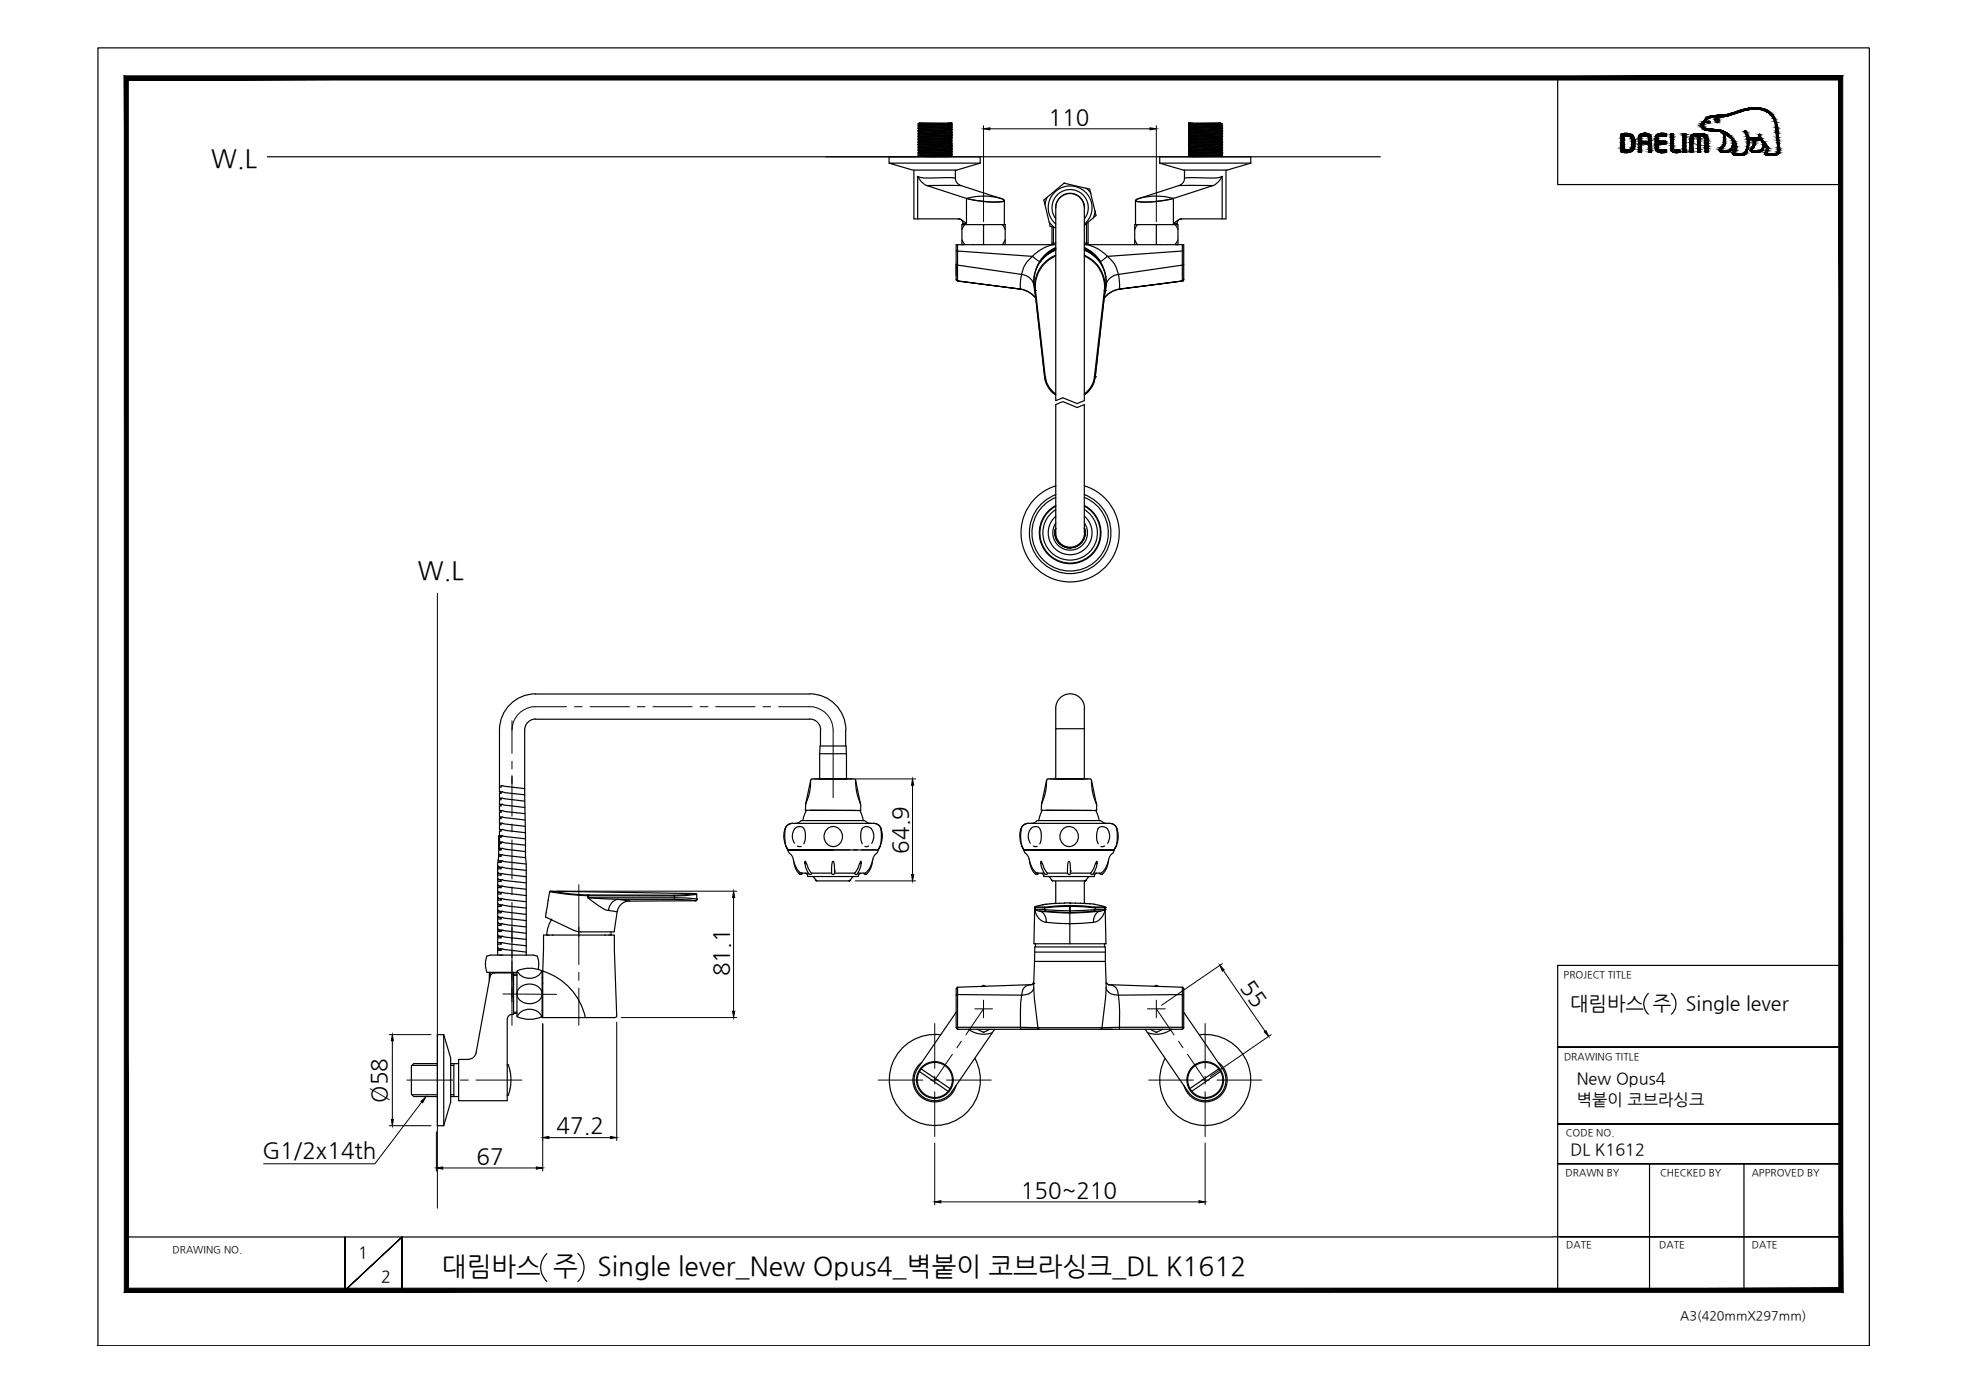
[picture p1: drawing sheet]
<svg xmlns="http://www.w3.org/2000/svg" width="420mm" height="297mm" viewBox="0 0 420 297" stroke-linecap="round" stroke-linejoin="round" font-family="sans-serif">
<defs><g id="words">
<g font-size="5.6">
<text x="94.3" y="272.2">대림바스 주</text>
<text x="127.5" y="272.2">Single lever_New Opus4_벽붙이 코브라싱크_DL K1612</text>
</g>
<g font-size="5.4">
<text x="45" y="35.5">W.L</text>
<text x="89.1" y="123.6">W.L</text>
</g>
<g font-size="4.8">
<text x="223.8" y="26.6">110</text>
<text x="193.8" y="182.2" transform="rotate(-90 193.8 182.2)">64.9</text>
<text x="155.6" y="208.3" transform="rotate(-90 155.6 208.3)">81.1</text>
<text x="264.6" y="210.6" transform="rotate(55 264.6 210.6)">55</text>
<text x="82.6" y="235.3" transform="rotate(-90 82.6 235.3)">Ø58</text>
<text x="118.8" y="241.8">47.2</text>
<text x="56" y="247.1">G1/2x14th</text>
<text x="101.7" y="248.4">67</text>
<text x="217.8" y="255.6">150~210</text>
</g>
<g font-size="4.2">
<text x="335.1" y="215.4">대림바스 주</text>
<text x="359.8" y="215.4">Single lever</text>
</g>
<g font-size="3.5">
<text x="336.5" y="231.4">New Opus4</text>
<text x="336.5" y="235.8">벽붙이 코브라싱크</text>
<text x="335.1" y="246.4">DL K1612</text>
<text x="76.4" y="268.5">1</text>
<text x="81.3" y="273.6">2</text>
</g>
<text font-size="2.7" x="358.5" y="281.6">A3(420mmX297mm)</text>
<g font-size="2.1">
<text x="333.7" y="208.6">PROJECT TITLE</text>
<text x="333.7" y="226.2">DRAWING TITLE</text>
<text x="334.1" y="242.4">CODE NO.</text>
<text x="334.1" y="251">DRAWN BY</text>
<text x="354.2" y="251">CHECKED BY</text>
<text x="373.8" y="251">APPROVED BY</text>
<text x="36.8" y="267.4">DRAWING NO.</text>
<text x="334.2" y="266.4">DATE</text>
<text x="354.1" y="266.4">DATE</text>
<text x="373.8" y="266.4">DATE</text>
</g>
</g></defs>
<!-- layer: 0 -->
<g fill="#000" stroke="#000" stroke-width=".21">
<path d="M209.9 27.5l1.3-.2v.4zM245.4 27.3l1.3 .2-1.3 .2zM194.7 166.2l.3 1.4h-.5zM156.5 190.2l.3 1.3h-.5zM194.5 186.6h.5l-.3 1.4zM156.3 215.8h.5l-.3 1.3zM260.3 206l.9 1-.4 .2zM269.8 220.2l.4-.3 .5 1.3zM83.5 238.9h.4l-.2 1.3zM83.7 220.8l.2 1.3h-.4zM89.8 235l1-.9-.6 1.2zM93.1 249.2l1.4-.2v.5z"/>
<path d="M114.5 249l1.3 .2-1.3 .3zM115.8 242.8l1.3-.3v.5zM130.2 242.5l1.4 .3-1.4 .2zM199.5 256.5l1.3-.3v.5zM255.8 256.2l1.4 .3-1.4 .2z"/>
<path d="M27.4 274.9l-.9 .9 365.9-.9zM26.5 275.8l365.9-.9 .8 .9zM392.4 17.1v257.8l.8 .9zM393.2 16.2v259.6l-.8-258.7zM27.4 17.1h365l.8-.9zM26.5 16.2h366.7l-365.8 .9zM26.5 16.2l.9 258.7v-257.8zM26.5 16.2l.9 258.7-.9 .9z"/>
</g>
<g fill="none" stroke="#000" stroke-width=".25">
<path d="M20.9 10.2h378v277h-378zM332.4 16.6v22.8h60.4M57.1 33.5h237.4M189.7 34.8h19.5l-5 1.5h-9.4zM189.7 33.5v1.3M195.9 29.5h.1M195.9 31.8h.1M195.9 31.5h.1M195.9 32.8h.1M195.9 30.5h.1M195.9 31.1h.1M195.9 29.8h.1"/>
<path d="M195.9 32.5h.1M195.9 32.1h.1M195.9 33.2h.1M195.9 30.2h.1M195.9 28.8h.1M195.9 27.1h.1M195.9 29.1h.1M195.9 27.4h.1M195.9 26.8h.1M195.9 28.1h.1M195.9 28.5h.1M195.9 27.8h.1"/>
<path d="M195.9 26.5h.1M195.9 33.2l.3 .1M195.9 32.8l.3 .2M195.9 32.5l.3 .2M195.9 32.1l.3 .2M195.9 31.8l.3 .2M195.9 31.5l.3 .1M195.9 31.1l.3 .2M195.9 30.8l.3 .2M195.9 30.2l.3 .1M195.9 29.8l.3 .2 6.5 .1M195.9 29.5l.3 .1"/>
<path d="M195.9 29.1l.3 .2M195.9 28.8l.3 .2M195.9 28.5l.3 .1M195.9 28.1l.3 .2M195.9 27.8l.3 .2M195.9 27.4l.3 .2M195.9 27.1l.3 .2M195.9 26.8l.3 .1M195.9 26.5l.3 .1M195.9 33.1h.1M195.9 29.4h.1M195.9 30.8h.1"/>
<path d="M195.9 30.1h.1M195.9 26.4h.1M195.9 33.1l7.1 .2M195.9 32.5l5.6 .1M195.9 32.1l7.1 .2M195.9 31.8l5.6 .1M195.9 31.5l5.6 .1M195.9 31.1l5.6 .2M195.9 30.1l5.6 .1M195.9 29.8l5.6 .1M195.9 29.4l7.1 .2M195.9 29.1l7.1 .2"/>
<path d="M195.9 28.8l7.1 .2M195.9 27.8l5.6 .1M195.9 27.4l5.6 .2M195.9 27.1l5.6 .1M195.9 26.8l5.6 .1M195.9 33.2l7.1 .1M195.9 32.8l7.1 .2M195.9 29.5l7.1 .1M195.9 28.5l7.1 .1M195.9 26.4l5.6 .2M195.9 30.2h5.6M195.9 30.5l5.6 .1"/>
<path d="M195.9 30.5l.3 .1M195.9 26.4l.3-.1 6.5 .1M195.9 32.8l7.1 .1M195.9 30.8l5.6 .1M195.9 28.1l5.6 .2M195.9 26.5l5.6 .1M196.2 26.3h6.8M196.2 27.6l6.5 .2M196.2 29l-.3 .1M196.2 30.3l6.5 .2M196.2 33.3l-.3 .2M196.2 33l-.3 .1"/>
<path d="M196.2 32.7l-.3 .1M196.2 32.3l-.3 .2M196.2 32l-.3 .1M196.2 31.6l-.3 .2M196.2 31.3l-.3 .2M196.2 31l-.3 .1M196.2 30.6l-.3 .2M196.2 30.3l-.3 .2M196.2 29.9l-.3 .2M196.2 29.6l-.3 .2M196.2 29.3l-.3 .1M196.2 28.6l-.3 .2"/>
<path d="M196.2 28.3l-.3 .2M196.2 28l-.3 .1M196.2 27.6l-.3 .2M196.2 27.3l-.3 .1M196.2 26.9l-.3 .2M196.2 26.6l-.3 .2M196.2 32.7l6.5 .1M196.2 32.3l6.5 .2M196.2 32l6.5 .1M196.2 31.6l6.5 .2M196.2 31.3l6.5 .2M196.2 31l6.5 .1"/>
<path d="M196.2 30.6l6.5 .2M196.2 29l6.5 .1M196.2 26.6l6.5 .2M196.2 26.9l6.5 .2M196.2 27.3l6.5 .1M196.2 29.6l6.5 .2M196.2 29.3l6.5 .2M196.2 28l6.5 .1M196.2 28.3l6.5 .2M196.2 28.6l6.5 .2M196.2 33.3l6.1 .2M196.2 33l6.5 .2"/>
<path d="M201.5 32.6l1.5 .1zM201.5 31.9l1.5 .1M201.5 31.6h1.5M201.5 31.3h1.5M201.5 30.9l1.5 .1M201.5 30.6l1.5 .1M201.5 30.2l1.5 .1M201.5 29.9l1.5 .1M201.5 28.3h1.5M201.5 27.9l1.5 .1M201.5 27.6h1.5M201.5 27.2l1.5 .1"/>
<path d="M201.5 26.9h1.5M201.5 26.6h1.5M201.5 29.9h1.5M201.5 30.6h1.5M202.7 33.2l.3 .1M202.7 32.8l.3 .1M202.7 32.5l.3 .2M202.7 32.1l.3 .2M202.7 31.8l.3 .2M202.7 31.5l.3 .1M202.7 31.1l.3 .2M202.7 30.8l.3 .2"/>
<path d="M202.7 30.5l.3 .1M202.7 30.1l.3 .2M202.7 29.8l.3 .1M202.7 29.5l.3 .1M202.7 29.1l.3 .2M202.7 28.8l.3 .2M202.7 28.5l.3 .1M202.7 28.1l.3 .2M202.7 27.8l.3 .2M202.7 27.1l.3 .2M202.7 26.8l.3 .1M202.7 26.4l.3 .2"/>
<path d="M202.7 27.4l.3 .2M202.7 26.2h.1M202.8 26.3h.2M203 32.3h.1M203 31.6h.1M203 29.9h.1M203 31.3h.1M203 30.3h.1M203 29.6h.1M203 32.7h.1M203 32h.1M203 30.6h.1"/>
<path d="M203 31h.1M203 33.3h.1M203 26.3h.1M203 27.6h.1M203 29.3h.1M203 26.9h.1M203 27.3h.1M203 29h.1M203 28.3h.1M203 26.6h.1M203 28.6h.1M203 28h.1"/>
<path d="M203 33h.1M203 30h.1M203 30.7h.1M203 26.9l-.3 .2M203 33.3l-.2 .2M203 33l-.3 .2M203 32.7l-.3 .1M203 32.3l-.3 .2M203 32l-.3 .1M203 31.6l-.3 .2M203 31.3l-.3 .2M203 31l-.3 .1"/>
<path d="M203 30.7l-.3 .1M203 30.3l-.3 .2M203 30l-.3 .1M203 29.6l-.3 .2M203 29.3l-.3 .2M203 29l-.3 .1M203 28.6l-.3 .2M203 28.3l-.3 .2M203 28l-.3 .1M203 27.6l-.3 .2M203 27.3l-.3 .1M203 26.6l-.3 .2"/>
<path d="M203 26.3l-.3 .1M209.2 33.5v1.3M247.5 33.5v1.3M247.5 34.8l5 1.5h9.4l5-1.5M247.5 34.8h19.4M253.6 32.3h.1M253.6 31.6h.1M253.6 29.9h.1M253.6 31.3h.1M253.6 30.3h.1M253.6 29.6h.1M253.6 32.7h.1"/>
<path d="M253.6 32h.1M253.6 30.6h.1M253.6 31h.1M253.6 33.3h.1M253.6 26.3h.1M253.6 27.6h.1M253.6 29.3h.1M253.6 26.9h.1M253.6 27.3h.1M253.6 29h.1M253.6 28.3h.1M253.6 26.6h.1"/>
<path d="M253.6 28.6h.1M253.6 28h.1M253.6 33h.1M253.6 30h.1M253.6 30.7h.1M253.6 32.7l1.6-.1zM253.6 26.9l.3 .2M253.6 26.3h6.9M253.6 33.3l.3 .2M253.6 33l.3 .2M253.6 32.7l.3 .1M253.6 32.3l.3 .2"/>
<path d="M253.6 32l.3 .1M253.6 31.6l.3 .2M253.6 31.3l.3 .2M253.6 31l.3 .1M253.6 30.7l.3 .1M253.6 30.3l.3 .2M253.6 30l.3 .1M253.6 29.6l.3 .2M253.6 29.3l.3 .2M253.6 29l.3 .1M253.6 28.6l.3 .2M253.6 28.3l.3 .2"/>
<path d="M253.6 28l.3 .1M253.6 27.6l.3 .2M253.6 27.3l.3 .1M253.6 26.6l.3 .2M253.6 26.3l.3 .1M253.9 26.2l-.3 .1M253.9 33.2l-.3 .1M253.9 32.8l-.3 .1M253.9 32.5l-.3 .2M253.9 32.1l-.3 .2M253.9 31.8l-.3 .2M253.9 31.5l-.3 .1"/>
<path d="M253.9 31.1l-.3 .2M253.9 30.8l-.3 .2M253.9 30.5l-.3 .1M253.9 30.1l-.3 .2M253.9 29.8l-.3 .1M253.9 29.5l-.3 .1M253.9 29.1l-.3 .2M253.9 28.8l-.3 .2M253.9 28.5l-.3 .1M253.9 28.1l-.3 .2M253.9 27.8l-.3 .2M253.9 27.1l-.3 .2"/>
<path d="M253.9 26.8l-.3 .1M253.9 26.4l-.3 .2M253.9 27.4l-.3 .2M255.2 31.9l-1.6 .1M255.2 31.6h-1.6M255.2 31.3h-1.6M255.2 30.9l-1.6 .1M255.2 30.6l-1.6 .1M255.2 30.2l-1.6 .1M255.2 29.9l-1.6 .1M255.2 28.3h-1.6M255.2 27.9l-1.6 .1"/>
<path d="M255.2 27.6h-1.6M255.2 27.2l-1.6 .1M255.2 26.9h-1.6M255.2 26.6h-1.6M255.2 29.9h-1.6M255.2 30.6h-1.6M260.4 29l.3 .1M260.4 30.3l-6.5 .2M260.4 33.3l.3 .2M260.4 33l.3 .1M260.4 32.7l.3 .1M260.4 32.3l.3 .2"/>
<path d="M260.4 32l.3 .1M260.4 31.6l.3 .2M260.4 31.3l.3 .2M260.4 31l.3 .1M260.4 30.6l.3 .2M260.4 30.3l.3 .2M260.4 29.9l.3 .2M260.4 29.6l.3 .2M260.4 29.3l.3 .1M260.4 28.6l.3 .2M260.4 28.3l.3 .2M260.4 28l.3 .1"/>
<path d="M260.4 27.6l.3 .2M260.4 27.3l.3 .1M260.4 26.9l.3 .2M260.4 26.6l.3 .2M260.4 26.3l.3 .1M260.4 32.7l-6.5 .1M260.4 32.3l-6.5 .2M260.4 32l-6.5 .1M260.4 31.6l-6.5 .2M260.4 31.3l-6.5 .2M260.4 31l-6.5 .1M260.4 30.6l-6.5 .2"/>
<path d="M260.4 27.6l-6.5 .2M260.4 29l-6.5 .1M260.4 26.3l-6.5 .1M260.4 26.6l-6.5 .2M260.4 26.9l-6.5 .2M260.4 27.3l-6.5 .1M260.4 29.6l-6.5 .2M260.4 29.3l-6.5 .2M260.4 28l-6.5 .1M260.4 28.3l-6.5 .2M260.4 28.6l-6.5 .2M260.4 33.3l-6 .2"/>
<path d="M260.4 33l-6.5 .2M260.6 30.2h-5.4M260.6 30.5l-5.4 .1M260.7 29.5h.1M260.7 31.8h.1M260.7 31.5h.1M260.7 32.8h.1M260.7 30.5h.1M260.7 31.1h.1M260.7 29.8h.1M260.7 32.5h.1M260.7 32.1h.1"/>
<path d="M260.7 33.2h.1M260.7 30.2h.1M260.7 28.8h.1M260.7 27.1h.1M260.7 29.1h.1M260.7 27.4h.1M260.7 26.8h.1M260.7 28.1h.1M260.7 28.5h.1M260.7 27.8h.1M260.7 26.5h.1M260.7 33.2l-.3 .1"/>
<path d="M260.7 32.8l-.3 .2M260.7 32.5l-.3 .2M260.7 32.1l-.3 .2M260.7 31.8l-.3 .2M260.7 31.5l-.3 .1M260.7 31.1l-.3 .2M260.7 30.8l-.3 .2M260.7 30.2l-.3 .1M260.7 29.8l-.3 .2-6.5 .1M260.7 29.5l-.3 .1M260.7 29.1l-.3 .2M260.7 28.8l-.3 .2"/>
<path d="M260.7 28.5l-.3 .1M260.7 28.1l-.3 .2M260.7 27.8l-.3 .2M260.7 27.4l-.3 .2M260.7 27.1l-.3 .2M260.7 26.8l-.3 .1M260.7 26.5l-.3 .1M260.7 33.1h.1M260.7 29.4h.1M260.7 30.8h.1M260.7 30.1h.1M260.7 26.4h.1"/>
<path d="M260.7 33.1l-7.1 .2M260.7 32.1l-7.1 .2M260.7 31.8l-5.5 .1M260.7 31.5l-5.5 .1M260.7 31.1l-5.5 .2M260.7 29.8l-5.5 .1M260.7 29.4l-7.1 .2M260.7 28.8l-7.1 .2M260.7 27.4l-5.5 .2M260.7 27.1l-5.5 .1M260.7 26.8l-5.5 .1M260.7 33.2l-7.1 .1"/>
<path d="M260.7 32.8l-7.1 .2M260.7 29.5l-7.1 .1M260.7 29.1l-7.1 .2M260.7 28.5l-7.1 .1M260.7 26.4l-5.5 .2M260.7 30.5l-.3 .1M260.7 32.8l-7.1 .1M260.7 32.5l-5.5 .1M260.7 30.8l-5.5 .1M260.7 30.1l-5.5 .1M260.7 28.1l-5.5 .2M260.7 27.8l-5.5 .1"/>
<path d="M260.7 26.5l-5.5 .1M260.7 30.5l-5.5 .1M266.9 33.5v1.3M368.5 32.5h.1M195 46.7h.8M205.3 51.2l.6 1M205.5 47.7v.2M205.7 52.2h-.4v-4.3h9.2v4.3M205.9 47.9l-.6 1.1M207.7 52.2h1M209.8 52.2h.2M209.8 47.9h.2"/>
<path d="M209.9 48v4.1M209.9 41.8l-1.8 .2-1.9 .3a18.3 18.3 0 0 0 8 .6v-.3l-.7-.3M210 41.8a9.8 9.8 0 0 1 4.3 .9v.1a12.7 12.7 0 0 1-6 0l-2.1-.5M213.9 47.9l.6 1.1M214.3 42.8v5.1M214.5 51.2l-.6 1M222 55.8l1.7-1.8 1.6-1-1.7 1-.9 .9-.8 1M224.5 48.4v3.8M224.5 51.9h.8M224.8 48.5v3.7M225.2 54.6a7.2 7.2 0 0 0-4.2 7.4h-.2M225.3 53.4a7.2 7.2 0 0 0-4.5 8.6"/>
<path d="M225.3 54.5a7.2 7.2 0 0 0-4.5 7.5M225.3 53.2l-1.7 1.1M225.3 44v.3M226.2 42.2a3.1 3.1 0 0 1 3.3-.7 3.1 3.1 0 0 1 1.9 2.8v41.2l-1.5 .6-3.1-1.2-1.5 .6v-41.2a2.79 2.79 0 0 1 .9-2.1zM227.4 41.4a3.1 3.1 0 0 0-2.1 2.4M228.3 41.2l-.7 .1M228.4 41.2l.8 .2M229.3 41.4a3.1 3.1 0 0 1 2.1 2.4M231.4 53.4a7.3 7.3 0 0 1 4.4 8.7M231.4 54.6a7.2 7.2 0 0 1 4.3 7.4M231.4 54.5a7.3 7.3 0 0 1 4.3 7.5M231.4 51.9h.8"/>
<path d="M231.4 44v.2M231.4 53.2l1.9 1.2M231.4 46.7a3.9 3.9 0 0 0-.4-5.2 3.9 3.9 0 0 0-5.3 0 3.9 3.9 0 0 0-.4 5.2M231.4 47.8a4.6 4.6 0 0 0 .3-6.7 4.6 4.6 0 0 0-6.7 0 4.6 4.6 0 0 0 .3 6.7M231.8 47.7v4.5M232.2 47.4v4.8M234.8 56l-.8-1.1-.9-.9-1.7-1a7.6 7.6 0 0 1 3.8 3.7M242.1 51.2l.6 1M242.1 52.2v-4.3h9.3v4.3h-.5M242.3 42.8v5.1M242.7 47.9l-.6 1.1M246.7 41.8a9.8 9.8 0 0 0-4.3 .9l-.1 .1a12.7 12.7 0 0 0 6.1 0l2-.5"/>
<path d="M246.7 47.9h.1M246.7 52.2h.1M246.7 41.8l1.9 .2 1.8 .3a18.1 18.1 0 0 1-8 .6l.1-.3 .6-.3M246.7 48v4.1M247.9 52.2h1M250.8 47.9l.6 1.1M251.1 47.7v.2M251.4 51.2l-.6 1M260.8 46.7h.8M220.8 62h.1M220.8 62l2.1 18.4M220.8 62h.2l2 18.4a5.4 5.4 0 0 0 2.2 3.6"/>
<path d="M220.9 62h-.1M220.9 62h.1M221 62h.1M235.6 62h.1M235.8 62h.1M235.8 62.1h.1M235.8 61.9v.2M235.8 62.1l-2.1 18.3M235.8 62h-.1l-2.2 18.4M222.9 80.4h.1M222.9 80.4a5.4 5.4 0 0 0 2.3 3.9M223 80.4h-.1a5.5 5.5 0 0 0 2.4 3.9"/>
<path d="M233.5 80.4a5.1 5.1 0 0 1-2.1 3.6M233.5 80.4h.2M233.7 80.4h.1M233.7 80.4a5.5 5.5 0 0 1-2.3 3.8M225.1 113.6v.2M225.1 113.8v.3M225.1 113.6v.5M225.1 113.4v.4M225.1 113.4v.2M225.1 114.1l.1 .1M225.1 114.1h.1M225.1 114.1l.1 .4"/>
<path d="M225.2 113.2l-.1 .2M225.2 114.2v.1M225.2 114.2v.3M225.2 113.3v.3M225.2 113v.2M225.2 114.5l.2 .6M225.2 114.5l.1 .2M225.2 114.3l.1 .4M225.3 112.8l-.2 .6M225.3 112.8l-.1 .4M225.3 112.8h-.1M225.3 114.7l.1 .4"/>
<path d="M225.3 112.8l-.1 .2M225.3 113.7v-27.4l1.5-.6 3.1 1.3 1.5-.7v27.4M225.3 111.6a3.7 3.7 0 0 0 3 5.8 3.7 3.7 0 0 0 3.1-5.8M225.3 114.7l.1 .3M225.4 115l.1 .2M225.4 115.1h.1M225.5 115.2l.4 .6M225.5 115.2l.3 .5M225.5 115.1l.4 .7M225.9 115.8l.3 .3M225.9 115.8l.4 .3M226.2 116.1l.7 .5"/>
<path d="M226.2 116.1l.8 .5M226.3 116.1l.7 .5M226.9 116.6l.4 .1M227 116.6l1.3 .3M227 116.6l.4 .2M227.3 116.8l.4 .1M227.7 116.8l.5 .1M227.8 116.9h.4M228.2 116.9h.1M228.3 116.8v.1M228.6 116.9h-.3M229.1 116.8l-.5 .1"/>
<path d="M229.5 116.7l-.4 .2M229.9 116.5l-.4 .2M230.6 116l-.7 .5M230.9 115.7l-.3 .3M231.1 115.3l-.2 .4M231.2 115.2l-.1 .1M231.3 114.8l-.1 .4M231.4 114.7l-.1 .1M231.4 114.7l-.2 .5M231.4 112.7h.1M231.4 112.7v.1M231.4 112.7v.2"/>
<path d="M231.4 114.7h.1M231.4 112.8l.1 .5M231.4 112.8l.1 .1M231.5 112.9v.5M231.5 112.9v.4M231.5 114.3l-.1 .4M231.5 114.1v.2M231.5 113.3v.1M231.5 113.3v.5M231.5 114.1a3.2 3.2 0 0 1-3.3 2.8M231.5 113.4v.4M231.5 113.9v.2"/>
<path d="M231.5 113.9v.4M231.5 113.8v.1M231.5 113.8v.3M106.6 155.8v13.2M112 155.8v13.8l.1 13.1 .2 1.7v19.4M114.3 153.5h58.4M114.3 148.1h58.4M114.3 153.4a2.35 2.35 0 0 0-2.3 2.4M114.3 148.1a7.7 7.7 0 0 0-7.7 7.7M172.8 148.1a7.7 7.7 0 0 1 7.7 7.7M172.8 153.4a2.35 2.35 0 0 1 2.3 2.4M175.1 155.8v3.4"/>
<path d="M231.4 151.1v4.4M231.4 151.1a3.1 3.1 0 0 0-3-3 3.1 3.1 0 0 0-3.1 3v4.4M106.4 179.7l5.7 .7M106.6 178.7v1l.3 .1h-.1M106.6 177l5.5 .7M106.6 175.7l5.5 .6M106.6 177l.3 .1M106.6 175.7l.3 .1M106.6 174.3l.3 .1M106.6 173l.3 .1M106.6 174.3l5.4 .7M106.6 173l5.4 .6"/>
<path d="M106.6 171.6l5.4 .7M106.6 170.3l5.4 .7M106.6 171.6l.3 .2M106.6 170.3l.3 .1M106.6 169l.3 .1M106.6 169l5.4 .6M106.6 168h.3v-.3h.4l4.7 .6M106.9 177v.3h-.3v1.1h.3M106.9 169v.3h-.3v1M106.9 170.3v.4h-.3v.9M106.9 171.6v.4h-.3v1M106.9 173v.3h-.3v1"/>
<path d="M106.9 174.3v.4h-.3v1M106.9 175.7v.3h-.3v1M106.9 179.7v.3h-.3v1.4h.3v-.4M106.9 178.4v.3h-.5M112.1 179l-5.7-.6v4.3M169.6 175.7h16.3M171.3 175.1h12.9M173 166.6a12.2 12.2 0 0 1-1.1 5.1v1.2h11.8v-.9M173 166.5l-1.1 5.1M173 166.5l.3-.3h8.9l.3 .2 .1 .9M174.9 166.2l.1-7h5.5l.1 7M174.9 160.8h5.7"/>
<path d="M182.6 166.5l1 5.1M182.6 167.3l.2 1.7 .7 2.3M183.5 171.2l.2 .7M219.9 175.7h16.3M221.6 175.1h13M222.4 171.2l-.2 1.7h11.8v-.9M223.3 166.5l-1.1 5.1M232.9 167.3v-.9l-.3-.2-9.1 .1a1.87 1.87 0 0 0-.2 1.5l-.3 1.8-.6 1.6M232.9 166.5l1.1 5.1M232.9 167.3l.2 1.7 .8 2.3M233.9 171.2l.1 .7M106.2 199.5l.7 .4h-.1"/>
<path d="M106.2 198.2l.7 .4M106.2 199.8h1.1l.4 .2 4.6 .5M106.2 198.5h1.1l5 .7M106.2 197.1h1.1l5 .7M106.2 195.8h1.1l.4 .1 4.6 .5M106.2 196.8l.7 .4h-.1M106.2 195.5l.7 .4-.1-.1M106.2 194.2l.7 .3h-.1M106.2 192.8l.7 .4M106.2 194.5h1.1l5 .6M106.2 193.1h1.1l5 .7M106.2 191.7h1.1l.4 .2 4.6 .5"/>
<path d="M106.2 190.4h1.1l5 .7M106.2 191.5l.7 .4-.1-.1M106.2 190.1l.7 .4h-.1M106.2 188.8l.7 .4M106.2 189.1h1.1l5 .7M106.2 187.7h1.1l.4 .2 4.6 .5M106.2 186.4h1.1l5 .7M106.2 185.1h1.1l.7 .2 4.3 .4M106.2 187.5l.7 .3h-.1M106.2 186.1l.7 .4h-.1M106.2 184.8l.7 .4-.1-.1M106.3 183.7h1l.4 .2 4.6 .5"/>
<path d="M106.3 183.5l.6 .3h-.1M106.4 182.4l5.7 .6M106.4 181l5.7 .7M106.4 182.3l.5 .2h-.1M106.4 182.7l-.2 1.7v19.4M106.6 181l.3 .2-.1-.1M106.8 193.2h.1M106.8 189.2h.1M106.9 182.4v.3h-.5M106.9 183.7v.3h-.7M106.9 185.1v.3h-.7M106.9 186.4v.3h-.7"/>
<path d="M106.9 187.7v.4h-.7M106.9 189.1v.3h-.7M106.9 190.4v.4h-.7M106.9 191.7v.4h-.7M106.9 193.1v.3h-.7M106.9 194.5v.3h-.7M106.9 195.8v.3h-.7M106.9 197.1v.4h-.7M106.9 198.5v.3h-.7M106.9 199.8v.3h-.7M117.5 190.2l4 .5 4 .3v.1M117.5 190.2l31 .5"/>
<path d="M117.5 190.2l-.2 .1M117.7 196.1l-.5 1.1-.5 1.7v.6h.5M117.8 199.5h.2M122.5 198.5l1.5 .4M125.5 191.6h.1M125.5 191.6h18.4v-.4l4.8-.3v.9M125.5 191.6l1 .8a7.3 7.3 0 0 0 3.4 1.9 2.56 2.56 0 0 1 1.9-2.4h12.1M125.5 191.1l-4.9-.3-3.3-.5-.9 5.4 6.1 2.9M125.5 191h.1M125.5 191.1v.5l6.3 .3 2.5 .4 14.1-.1M125.5 191v.1M125.5 191h18.4"/>
<path d="M125.5 191.1v.5M125.5 191.1h.1M125.6 191.1l-.1 .5M129.1 199.5h.1M129.9 194.3l1.8 .3-.7 4.3h-7.1M130.3 198.8l.1 .7h-.5M134.4 192.2a2.69 2.69 0 0 0-2.7 2.4M143.9 191v.2l-18.3-.1M148.4 192.2h.1M148.5 192.2h-.1M148.5 190.7l-4.6 .3M148.5 192.1l-.1 .1"/>
<path d="M148.5 192.1h.1M148.5 190.7l.2 .1M148.5 192.1v.1M148.6 192.1h.1M148.7 192l-.1 .1M148.7 192l-.2 .2M148.7 191.9h.1M148.7 192h.1M148.7 191.8v.1M148.7 191.8l-4.8-.2v.3l4.5 .3M148.7 191.8v.2M168.1 181.4h9.6h-9.6"/>
<path d="M174.4 188h6.8M177.7 181.4h9.7M218.5 181.4h9.6h-9.6M220.8 193.6h.1M220.8 193.6v.5M220.8 193.6l-.2 7.8h15.4l-.2-7.8M220.8 194.1v-.4h2.1v.4M220.8 194.1h.1M220.8 194.1a3.1 3.1 0 0 0 2.5 2.7l-.3-1.4a1.34 1.34 0 0 0-1.1-.9M220.8 194.1l1.1 .4M220.8 194.1h2.1M220.9 194.1h.1"/>
<path d="M220.9 193.6h.1M221 193.5h.1M221.1 193.4l-.3 .2M221.9 194.5l6.4 .3M221.9 194.5h1.3M222.4 193.1l-1.2 .3-.4 .3 .2-.2 2 .1-.1 .1a43.2 43.2 0 0 1 10.8 0v.4h2.1M222.4 193.1h.1M222.9 194.1l.3 .4M223.2 193h.1M223.3 196.8a42.6 42.6 0 0 0 10 0M224.7 188h6.8M225 192.8h.1"/>
<path d="M225 192.8l-2.5 .3M225.3 188v4.8M226 192.8h.1M226.1 192.7l-1.1 .1M227.2 192.7l-1.1 .1M228.1 181.4h9.6h-9.6M228.2 193.2l-5.2 .4M228.2 193.2v1.5l-5-.2M228.2 193.2h.2M228.3 194.7h.1M228.3 192.7h.1M228.3 194.8v6.6"/>
<path d="M228.3 192.7l2.3 .1M228.3 192.7h-1.1M228.4 193.2v1.5l5-.2 .3-.4-5.4 .3-5.4-.3M228.4 193.2l5.1 .4M230.5 192.8h.1M230.6 192.8l2.8 .1M231.4 188v4.8M231.6 192.8h.1M232.6 192.9h.1M233.4 194.5h1.4l-6.5 .3M233.5 193h.1M233.5 193l1.9 .4 .3 .1 .1 .2"/>
<path d="M233.5 193.6l2.2-.1 .1 .2M233.5 193.6l.2 .1h2.1M235.6 193.4l.2 .2M235.7 193.5h.1M235.8 193.7h.1M235.8 194.1h.1M235.8 193.7a3.1 3.1 0 0 1-2.5 3.1 2.15 2.15 0 0 1 2-2.5l.5-.2M235.8 193.7v.4M235.8 193.6h.1M235.8 193.6v.1M103.6 205.7v.1M104.4 207.5v1.7"/>
<path d="M104.5 208.5l-2.9 16.2M104.6 208.4a1 1 0 0 1 .9-.8h4.1v8.9a1.07 1.07 0 0 0-1.3 1M106.2 202.5h1.1l5 .7M106.2 201.1h1.1l5 .7M106.2 202.2l.7 .4h-.1M106.6 201.1l.3 .2M106.8 201.2h.1M106.9 201.1v.4h-.7M106.9 202.5v.3h-.7M108.2 217.5v17.4h-10.3v-8.8h2M109.6 207.9h.7M109.6 208.1h.7"/>
<path d="M109.6 216h.7M109.6 216.3h.7M110.3 207.4v9.4M110.3 216.8a5.7 5.7 0 0 0 5.3 .2M110.4 207.2a2.94 2.94 0 0 0 5.2 0l.1 9.6M110.4 216.9a2.94 2.94 0 0 1 5.2 0M110.4 207.1a6.4 6.4 0 0 1 5.2 0M110.4 207.2l-.1 .1M110.9 210.8a3 3 0 0 1 4.7 .8 2.29 2.29 0 0 1-2.6 2.6 2.2 2.2 0 0 1-2.4-3zM114.8 206.9l.2-1.5-.4-1.4-.8-.2h-9.1l-.8 .2-.3 1.7 .3 1.8h6.4M115.7 216.8l-.1 .2M115.7 208.6h.1"/>
<path d="M115.7 215.6h.1M115.8 207.3l.2-7.8h15.1l.5 17.3M115.8 207.3h.1M115.8 209.8v7.3l-.3-.1M115.8 207.2a13.3 13.3 0 0 1 9.1 9.9M123.5 217.1h.1M208.6 219.6l1.3 .7 1.3-.7M209.8 210.3h.2M210.3 210.5l-.4-.2-.5 .2M220.8 205.2v-3.1h15.1v3.1M220.8 205.2h15.1M220.8 205.2l-.2 4.7"/>
<path d="M220.8 203.2h15.1M221 201.4v.6M235.7 201.4v.6M235.9 205.2l.1 4.7M245.4 219.6l1.3 .7 1.4-.7M246.7 210.3h.1M246.7 210.3l-.4 .2M246.7 210.3l.6 .2M351.7 212a3 3 0 0 0 0 4.4M356.6 212a3 3 0 0 1 0 4.4M392.8 206h-60.4v69.7M87.9 227.3h5.4"/>
<path d="M87.9 233.6h5.4M93.3 227h-5l-.5 .5v6l.5 .5h5M94.7 220.8l1.5 5v9.4l-1.5 5M94.7 220.8h-1.4v19.4h1.4M94.7 220.8v19.4M96.2 227h1.7M96.2 227.3h.6M96.2 233.6h.6M96.2 234h1.7M96.8 227v7M101.6 224.7a1.67 1.67 0 0 1-1.6 1.3M108.2 227.2h.2"/>
<path d="M108.2 233.7h.2M108.4 227.2a8.5 8.5 0 0 1 0 6.5M195.8 227.9a4.4 4.4 0 0 0 1.2 6.2 4.4 4.4 0 0 0 6.1-1.1M196.2 228.7l6.1 4.2M196.6 228.1l6.1 4.2M196.7 226.7a4.7 4.7 0 0 0 .1 7.6 4.7 4.7 0 0 0 7.2-2.6M200.7 220.8a9.7 9.7 0 0 0-10.9 10.4 9.7 9.7 0 0 0 12.4 8.6 9.7 9.7 0 0 0 5.8-14M209.8 220.2h.2M246.7 220.2h.1M255.9 220.8a9.7 9.7 0 0 1 11 10.4 9.7 9.7 0 0 1-12.5 8.6 9.7 9.7 0 0 1-5.8-14M260 226.7a4.7 4.7 0 0 1-.2 7.6 4.7 4.7 0 0 1-7.1-2.6M260 228.1l-6.1 4.2"/>
<path d="M260.4 228.7l-6.1 4.2M260.8 227.9a4.4 4.4 0 0 1-1.1 6.2 4.4 4.4 0 0 1-6.2-1.1M332.4 223.4h60.4h-60.4M332.4 239.9h60.4h-60.4M332.4 248.3h60.4h-60.4M352 248.3v27M372.1 248.3v27M27 264h304.4M73.6 264v11.4l12.2-11.4-12.2 11.4zM85.8 275.4v-11.4v11.4M116.7 267.5a4 4 0 0 0 0 5.9M123.3 267.5a4 4 0 0 1 0 5.9"/>
<path d="M331.4 263.9h61.4h-59.9M341 275.3h51.8"/>
<circle cx="199.5" cy="230.5" r="3.9"/>
<circle cx="199.5" cy="230.5" r="3.7"/>
<circle cx="257.2" cy="230.5" r="3.9"/>
<circle cx="257.2" cy="230.5" r="3.7"/>
</g>
<path d="M176.2 33.5h19.3M197.2 33.5h2.5" fill="none" stroke="#000" stroke-width=".21"/>
<path d="M93.3 126.6v131.2" fill="none" stroke="#000" stroke-width=".21"/>
<!-- layer: DEF_LAYER_ROUND_FEAT -->
<g fill="none" stroke="#000" stroke-width=".25">
<path d="M195.8 37.6a5.1 5.1 0 0 0 3.1 .4h5a1.74 1.74 0 0 0 1.1 1.6M195.8 37.6a4.1 4.1 0 0 0 2 2M195.8 37.6v9.1h8.7a2.83 2.83 0 0 1 1.7 1M197.8 39.6l8.4 2.7v5.4M197.8 39.6h7.2M205 39.6l8.5 2.7M251.6 39.6l-8.5 2.7M251.6 39.6h7.3M258.9 39.6l-8.5 2.7v5.4M260.8 37.6a5.1 5.1 0 0 1-3 .4h-5a1.6 1.6 0 0 1-1.2 1.6M260.8 37.6l-.8 1.2-1.1 .8M260.8 37.6v9.1h-8.7a2.83 2.83 0 0 0-1.7 1"/>
<path d="M204 56.3l.3 .3M204.1 59.6l.3 .3M204.3 60h.1M204.3 56.6l13.7 2-.3 1.5v1.6M204.3 52.2v1.4h-.3M204.3 56.6v3.4M204.5 46.7a.99 .99 0 0 1 1 1M205.5 47.7h.7M207.7 52.2h-3.7v7.5l.3 .3M208.7 52.2h16.6M219.5 55.5l.8-.8 1.1 .9 .5 .2a8.3 8.3 0 0 0-1.3 4.9 2.9 2.9 0 0 0-2.6-2.1 5.6 5.6 0 0 1 1.5-3.1zM220.3 54.7l-16-1.1v3"/>
<path d="M220.7 59h.1M224.6 52.2a8.8 8.8 0 0 0-4.3 2.5M225.3 52.8l-1.2 .6-1 .8-1.2 1.5M231.4 52.8l1.1 .6 1 .8 1.3 1.5M231.4 52.2h16.5M232 52.2a8.4 8.4 0 0 1 4.3 2.5M236 59h.1M236.3 54.7l1.2 1.2a6.4 6.4 0 0 1 1.2 2.7 3 3 0 0 0-2.7 2.1 8.5 8.5 0 0 0-1.2-4.9M236.3 54.7l-1.5 1.1M248.9 52.2h3.7v7.4l-.3 .4M250.4 47.7h.7M252.1 46.7a.99 .99 0 0 0-.9 1"/>
<path d="M252.3 60h.1M252.3 52.2v7.8M252.6 59.6l-.3 .3M252.6 56.3l-.3 .3-13.6 2 .2 3.1M252.6 53.6l-16.3 1.1M252.6 59.7v.1M217.7 61.7h.1M217.7 61.7l-13.4-1.7 13.4 1.7a5.4 5.4 0 0 1 3.3 1.9M217.7 61.7l.9 .2a5.2 5.2 0 0 1 2.3 1.5M220.6 60.7l.2 1.2M220.7 62l.1 .1M220.8 62.1l.1 .6"/>
<path d="M220.9 63.4l.2 .2M235.8 63.4l-.2 .2M236.1 60.7l-.4 2.1M238.9 61.7h.1M238.9 61.7a5.2 5.2 0 0 0-3.3 1.9M238.9 61.7l13.4-1.7zM238.9 61.7l-.9 .2a4.9 4.9 0 0 0-2.3 1.6M115.8 207.3v2.5l-.1 .2M131.6 216.8l-.3 .3h-15.5M204 216l-8.2 12M204.1 219.3l.3 .3M204.3 219.2l.1 .4h47.9v-.4"/>
<path d="M204.3 219.2h13.4M204.4 210.7l-.3 .3-.1 8.3 .3-.1M206.7 219.6a5.4 5.4 0 0 0 5.1 .8M212.2 219.6l-9.1 13.4M217.7 219.2l.1 .4M217.7 219.2l3.8 .1M218 212.4l-13.7-.2-.3 .2M218 212.4l-.2 1.7-.1 5.1M220.1 210.1h.1M220.1 210.1a1.98 1.98 0 0 0-2.1 2.3M220.1 210.1l-15.8 .6v8.5M220.6 209.6l-.5 .5"/>
<path d="M220.6 209.9h.1M220.6 210.8a2.27 2.27 0 0 1-2.6 1.6M220.6 210.8l.9 8.5M220.6 209.9v.9M221.5 219.3l.3 .3M221.5 219.3h13.6M235.1 219.3l-.2 .3M236 209.9h.1M236 210.8l-.9 8.5M236 210.8a2.28 2.28 0 0 0 2.7 1.6M236 209.6l.6 .6M236 209.9v.9"/>
<path d="M236.6 210.2h.1M238.7 212.4l.2 3.4v3.4M238.7 212.4l13.6-.2 .3 .2M238.9 219.2l-.1 .4M238.9 219.2h13.4M238.9 219.2l-3.8 .1M244.4 219.6l9.1 13.4M250 219.6a5.4 5.4 0 0 1-5.1 .8M252.3 210.7l.3 .3v8.3l-.3-.1M252.3 210.7l-15.8-.6a2.03 2.03 0 0 1 2.2 2.3M252.3 210.7v8.5M252.6 219.3l-.3 .3"/>
<path d="M252.6 216l8.2 12"/>
</g>
<!-- layer: DEF_LAYER_CURVE -->
<path d="M204 56.4v2.4M217.8 219.6h4M234.7 219.6h2.6" fill="none" stroke="#000" stroke-width=".25"/>
<!-- layer: 02___PRT_ALL_AXES -->
<g fill="none" stroke="#000" stroke-width=".25">
<path d="M227.1 39.1l5.4 1.3 1.4 5.6-2.5 2.1M227.1 39.1l-4.4 3.6 1.4 5.6 1.2 .3M227.2 39.1h-.2M223.4 42.1l-.4 1.5M223.9 47.4l1.1 1.1M231.7 40.1l1.1 1.2M233.7 45l-.4 1.5M225.3 113.7a3.1 3.1 0 0 0 3.1 3.1 3.1 3.1 0 0 0 3-3.1M225.3 107.9a6.6 6.6 0 0 0-2 10 6.6 6.6 0 0 0 10.1 0 6.6 6.6 0 0 0-2-10M225.3 108a6.5 6.5 0 0 0-1.9 9.8 6.5 6.5 0 0 0 9.9 0 6.5 6.5 0 0 0-1.9-9.8M225.3 105.6a8.7 8.7 0 0 0-3.9 13.3 8.7 8.7 0 0 0 13.9 0 8.7 8.7 0 0 0-3.9-13.3M225.3 103.7a10.5 10.5 0 0 0-5.5 16.1 10.5 10.5 0 0 0 17.1 0 10.5 10.5 0 0 0-5.5-16.1"/>
<path d="M225.3 110.1a4.7 4.7 0 0 0-.3 6.8 4.7 4.7 0 0 0 6.7 0 4.7 4.7 0 0 0-.3-6.8M231.4 108.7a5.8 5.8 0 0 1 1.4 8.8 5.8 5.8 0 0 1-8.9 0 5.8 5.8 0 0 1 1.4-8.8M231.4 106.1a8.1 8.1 0 0 1 3.4 12.5 8.1 8.1 0 0 1-12.9 0 8.1 8.1 0 0 1 3.4-12.5M225.3 166.2v-10.7h6.1v10.7"/>
</g>
<!-- layer: Cneter -->
<g fill="none" stroke="#000" stroke-width=".21">
<path d="M109.2 153.8v7M120.9 150.8h-6.6a5 5 0 0 0-5.1 5M122.6 150.8h1.6M125.9 150.8h8.4M136 150.8h1.7M139.3 150.8h8.4M149.4 150.8h1.7M152.7 150.8h8.4M162.8 150.8h1.7M166.1 150.8h6.6a5 5 0 0 1 5.1 5v14.4M109.2 162.4v1.7M109.2 165.8v8.4"/>
<path d="M109.2 175.8v1.7M109.2 179.2v8.4M109.2 189.2v1.7M109.2 192.6v26.2M123.5 188.8v17M107.3 212.1l11.5 .1M123.5 207.5v1.7M123.5 210.8v8M199.5 218.4v9.6M208 215.3h3.8M209.9 213.4v3.8M209.9 215.3l-3.8 5.5"/>
<path d="M244.8 215.3h3.9M246.7 213.4v3.8M246.7 215.3l3.8 5.5M257.2 218.4v9.6M86.8 230.5h9.8M98.2 230.5h1.7M101.6 230.5h9.8M187.4 230.5h9.5M198.6 230.5h1.7M199.5 229.6v1.7M199.5 233v9.5M202 230.5h9.5"/>
<path d="M203.2 225l-3.7 5.5M205.1 222.2l-.9 1.4M245.1 230.5h9.6M251.5 222.2l.9 1.4M253.4 225l3.8 5.5M256.4 230.5h1.6M257.2 229.6v1.7M257.2 233v9.5M259.7 230.5h9.5"/>
</g>
<!-- layer: DEF_LAYER_DETAIL_ITEM -->
<path d="M180.5 155.8v3.4M109.2 165.5v1.7" fill="none" stroke="#000" stroke-width=".25"/>
<!-- layer: 3 -->
<path d="M104.6 207.5v.7" fill="none" stroke="#000" stroke-width=".25"/>
<!-- layer: 0 -->
<g fill="none" stroke="#000" stroke-width=".21">
<path d="M209.9 26.8v20.5M211.2 27.5h34.2M246.7 26.8v20.5M182.5 166.2h12.9M194.7 167.6v19M118.8 190.2h38.4M156.5 191.5v24.3M182.5 188h12.9M115.8 218.5v31.4M131.6 218.1v25.3M132.6 217.1h24.6M260.8 205.6l-13 8.9"/>
<path d="M261.1 207.1l8.8 13M83 220.8h9M83.7 222.1v16.8M90 235.2l-10 13.1h-23.8M271.3 220.8l-13 8.9M83 240.2h9M93.1 241.5v8.4M94.5 249.2h20M117.1 242.8h13.1M199.5 243.9v13.2M200.8 256.5h55M257.2 243.9v13.2"/>
</g>
<!-- layer: 5 -->
<g fill="none" stroke="#000" stroke-width=".25">
<path d="M169.5 179.9a2.45 2.45 0 0 1 .6-3.4l.6-.1a1.28 1.28 0 0 1 1.2 1.6l-.1 1.2-.3 .9M172.1 172.9l-.8 2.2h-.2a2.92 2.92 0 0 1-2.3 .6 1.82 1.82 0 0 0-1.3 2.3 4.9 4.9 0 0 0 .6 3.4 4.7 4.7 0 0 1-.1-5.3l1.1-.4M176.4 177a2.07 2.07 0 0 1 3.1 .3 2.07 2.07 0 0 1-.6 3 2.08 2.08 0 0 1-2.7-.5 2.08 2.08 0 0 1 .2-2.8zM183.5 172.9l.7 2.2h.2a2.92 2.92 0 0 0 2.4 .6 1.82 1.82 0 0 1 1.3 2.3l-.1 1.8-.2 .9M186 179.9a2.39 2.39 0 0 0-.6-3.4 1.25 1.25 0 0 0-1.3 .2 1.25 1.25 0 0 0-.4 1.3 3.3 3.3 0 0 0 .3 2.1M186.5 175.7a1.63 1.63 0 0 1 1.5 1.1M188 176.9a5.1 5.1 0 0 1-.6 4.5l.4-.7M219.4 175.7a1.47 1.47 0 0 0-1.5 1.7 5.7 5.7 0 0 0 .6 4 5.6 5.6 0 0 1-.7-4.6M219.4 175.7a1.63 1.63 0 0 0-1.5 1.1M219.9 179.9a2.45 2.45 0 0 1 .6-3.4l.5-.1a1.28 1.28 0 0 1 1.2 1.6v1.2l-.3 .9M222.4 172.9l-.8 2.2h-.2a2.58 2.58 0 0 1-2 .6M226.7 177a2.07 2.07 0 0 1 3.1 .3 2.07 2.07 0 0 1-.6 3 2.08 2.08 0 0 1-2.7-.5 2.08 2.08 0 0 1 .2-2.8z"/>
<path d="M233.8 172.9l.8 2.2M234.6 175.1h.2a2.58 2.58 0 0 0 2 .6M236.3 179.9a2.39 2.39 0 0 0-.6-3.4l-.5-.1-.5 .1a3 3 0 0 0-.5 3.3l.1 .3M236.8 175.7a1.54 1.54 0 0 1 1.6 1.7 7.7 7.7 0 0 1-.3 3.3M236.8 175.7a1.63 1.63 0 0 1 1.6 1.1M238.4 176.9a5.1 5.1 0 0 1-.7 4.5l.4-.7M168.1 181.4l.1 .3a3.8 3.8 0 0 1 1.2 2.4 2.87 2.87 0 0 0 1.7 2.2M169.4 183.8a4.3 4.3 0 0 0 1.2 2.8M170.2 180.5l.8 .1M170.6 186.5h.1M170.7 186.2l.4 .1M171.1 186.3h1.4"/>
<path d="M171.2 186.3a.32 .32 0 0 1-.2 .3 .32 .32 0 0 1-.3-.1M171.7 184l.2 .9 .7 1.6M171.8 184.3l.1-.5 .6 1.5 .6 1h4.3a3.8 3.8 0 0 1 .4-2.5l.2 .7 .1 1.6M171.9 186.3l.4 .3 .1 .4h10.7l.2-.4 .4-.3M173.2 186.3l-.2 .3-.4-.1M173.4 187l.7 .8M174.1 187.8l.3 .2zM177.7 181.4h3.6M178.1 185.9h.1M178.1 186.3l-.3 .3-.4-.3M181.2 188l.2-.2zM182.1 187l-.7 .8"/>
<path d="M182.1 181.4h.9M182.4 186.3l.2 .3 .3-.1M183.8 184.3l-.1-.5-.7 1.5-.6 1h-4.3v-.1M183.8 184l-.1 .9-.8 1.6M183.8 181.4h3.6l-.3 .6-.6 .7a6.6 6.6 0 0 1-1.9 3.6h-1.6M184.3 186.3a.32 .32 0 0 0 .2 .3 .32 .32 0 0 0 .4-.1M184.9 186.6h.1M185.4 180.5l-.5 .2-.3-.1M186.2 183.8a4.3 4.3 0 0 1-1.3 2.8M218.5 181.4l.1 .3a3.8 3.8 0 0 1 1.2 2.4 2.87 2.87 0 0 0 1.6 2.2M219.7 183.8a4.3 4.3 0 0 0 1.3 2.8M220.5 180.5l.8 .1"/>
<path d="M221 186.5h.1M221 186.2l.4 .1M221.4 186.3h1.4M221.6 186.3a.32 .32 0 0 1-.2 .3 .32 .32 0 0 1-.4-.1M222.1 184.2l.1-.4 .6 1.5 .7 1h4.3a3.8 3.8 0 0 1 .3-2.5l.2 .3 .1 2M222.1 184.2l.3 1.3 .6 1M222.1 184v.3M222.2 186.3l.4 .3 .1 .4h10.8l.1-.4 .4-.3M222.7 187h.1M223.5 186.3l-.2 .3-.3-.1M223.7 187l.7 .8M224.4 187.8l.3 .2z"/>
<path d="M228.4 185.9h.1M228.5 186.3l-.4 .3-.3-.3M231.5 188l.3-.2zM232.5 187l-.7 .8M232.7 186.3l.2 .3 .4-.1M234.1 184.3l-.1-.5-.6 1.5-.7 1h-4.3v-.1M234.1 184l-.1 .9-.8 1.6M234.7 186.3a.32 .32 0 0 0 .2 .3 .32 .32 0 0 0 .3-.1M235.2 186.6h.1M235.7 180.5l-.5 .2-.3-.1M236.5 183.8a4.3 4.3 0 0 1-1.3 2.8M237.7 181.4l-.1 .5-.8 .8a6.6 6.6 0 0 1-1.8 3.6h-1.6"/>
</g>
<!-- layer: 1 -->
<path d="M173.7 166.2h8.1M224.1 166.2h8.1" fill="none" stroke="#000" stroke-width=".25"/>
<!-- layer: DEF_LAYER_AXIS -->
<g fill="none" stroke="#000" stroke-width=".25">
<path d="M195 36.3v10.4M195.9 32.8h.1M195.9 32.5h.1M195.9 32.1h.1M195.9 31.8h.1M195.9 31.5h.1M195.9 31.1h.1M195.9 30.8h.1M195.9 29.1h.1M195.9 28.8h.1M195.9 28.5h.1M195.9 28.1h.1"/>
<path d="M195.9 27.8h.1M195.9 27.4h.1M195.9 27.1h.1M195.9 26.4v.1M195.9 26.8h.1M195.9 29.4v.1M195.9 29.8h.1M195.9 30.1v.1M195.9 30.5h.1M195.9 33.1v.1M203 33h.1M203 32.7h.1"/>
<path d="M203 32.3h.1M203 32h.1M203 31.6h.1M203 31.3h.1M203 31h.1M203 29h.1M203 28.6h.1M203 28.3h.1M203 28h.1M203 27.6h.1M203 27.3h.1M203 26.9h.1"/>
<path d="M203 26.3h.1M203 26.6h.1M203 29.3h.1M203 29.6h.1M203 29.9v.1M203 30.3h.1M203 30.6v.1M203 33.3h.1M203.9 36.3v1.7M252.8 36.3v1.7M253.6 33h.1M253.6 32.7h.1"/>
<path d="M253.6 32.3h.1M253.6 32h.1M253.6 31.6h.1M253.6 31.3h.1M253.6 31h.1M253.6 29h.1M253.6 28.6h.1M253.6 28.3h.1M253.6 28h.1M253.6 27.6h.1M253.6 27.3h.1M253.6 26.9h.1"/>
<path d="M253.6 26.3h.1M253.6 26.6h.1M253.6 29.3h.1M253.6 29.6h.1M253.6 29.9v.1M253.6 30.3h.1M253.6 30.6v.1M253.6 33.3h.1M260.7 32.8h.1M260.7 32.5h.1M260.7 32.1h.1M260.7 31.8h.1"/>
<path d="M260.7 31.5h.1M260.7 31.1h.1M260.7 30.8h.1M260.7 29.1h.1M260.7 28.8h.1M260.7 28.5h.1M260.7 28.1h.1M260.7 27.8h.1M260.7 27.4h.1M260.7 27.1h.1M260.7 26.4v.1M260.7 26.8h.1"/>
<path d="M260.7 29.4v.1M260.7 29.8h.1M260.7 30.1v.1M260.7 30.5h.1M260.7 33.1v.1M261.6 36.3v10.4"/>
</g>
<g fill="#000" stroke="#000" stroke-width=".21">
<path d="M346.3 32.5h1.2zM346.5 28.5h.9zM347.2 32h1.3zM347.7 29.1h.9zM350.8 28.5h.4zM351.2 29h1.1zM353.7 28.6h1.9zM353.7 32.4h1.9zM354.1 28.5h1.4zM354.4 32.6h.3zM354.4 28.5h.4zM354.6 29.1h1z"/>
<path d="M354.9 29.1h.7zM357.4 32.6h.6zM362.2 28.5h.8zM363 27h.4zM364.3 25.9h.6zM364.5 26.3h.1zM364.7 27.9h2.7zM364.4 25.9h.4zM364.9 27.9h2.6zM365.8 24.7h3.2zM366 25.6h.1zM366.3 26.1l.2 .1z"/>
<path d="M366.4 24.6h2.6zM366.3 25.2h.2zM366.8 24.6h2.2zM374.1 29.8h1.9zM374.2 23h.8zM375 29.8h.6zM375.4 29.5h.4zM375.4 28.7h.2zM375.6 29.8h.5zM376.8 31.3h.5z"/>
<path d="M345.9 29h1.3zM345.9 29h1.3z"/>
<path d="M346.3 32.5l1.1 .1zM346.5 32.6h.9z"/>
<path d="M345.9 29.1h.6zM345.9 29.1h.6z"/>
<path d="M345.9 29.1l.6 .2v-.2zM345.9 29.1l.6 .2h-.6z"/>
<path d="M345.9 29.3h.6zM345.9 29.3h.6z"/>
<path d="M345.9 29.3l.6 .3v-.3zM345.9 29.3l.6 .3h-.6z"/>
<path d="M345.9 29.6l.6 .3v-.3zM345.9 29.6l.6 .3h-.6z"/>
<path d="M345.9 29.9l.6 .1v-.1zM345.9 29.9l.6 .1h-.6z"/>
<path d="M345.9 30l.6 .5v-.5zM345.9 30l.6 .5h-.6z"/>
<path d="M345.9 30.5l.6 .3v-.3zM345.9 30.5l.6 .3h-.6z"/>
<path d="M345.9 30.8l.6 .4v-.4zM345.9 30.8l.6 .4h-.6zM345.9 31.2h.6zM345.9 31.2h.6z"/>
<path d="M345.9 31.2l.6 .4v-.4zM345.9 31.2l.6 .4h-.6z"/>
<path d="M345.9 31.6l.6 .2v-.2zM345.9 31.6l.6 .2h-.6z"/>
<path d="M345.9 31.8h.6zM345.9 31.8h.6z"/>
<path d="M345.9 31.8l.6 .2v-.2zM345.9 31.8l.6 .2h-.6zM345.9 32h.6zM345.9 32h.6z"/>
<path d="M345.9 32h.6zM345.9 32h.6z"/>
<path d="M345.9 32h.7zM345.9 32h.7z"/>
<path d="M345.9 29h.9zM345.9 29h1.2z"/>
<path d="M345.9 29h.9zM345.9 29l.6 .1zM345.9 29.1h.6zM345.9 29.1h.6z"/>
<path d="M345.9 32h1zM345.9 32h1z"/>
<path d="M345.9 32h1.1zM345.9 32h1.1z"/>
<path d="M345.9 29h1.2zM345.9 29h1.3z"/>
<path d="M345.9 32h1.2zM345.9 32h1.2z"/>
<path d="M347.2 29h1.3zM347.2 29h1.3z"/>
<path d="M345.9 32h1.3zM345.9 32h1.3z"/>
<path d="M346.5 28.5h1zM346.3 28.5h1.2z"/>
<path d="M346.3 28.5h1.3zM346.2 28.5h1.4z"/>
<path d="M346.2 28.5h1.5zM346.1 28.5h1.6z"/>
<path d="M346.2 32.5h1.4zM346.2 32.5h1.3z"/>
<path d="M346.1 28.5l1.8 .1zM345.9 28.6h2z"/>
<path d="M346.1 32.5h1.6zM346.1 32.5h1.5z"/>
<path d="M345.9 32.4h2zM345.9 32.4h2z"/>
<path d="M345.9 32.4h2zM345.9 32.4l1.8 .1z"/>
<path d="M345.9 28.6h2zM345.9 28.6h2z"/>
<path d="M345.9 28.6l2.3 .1-.3-.1zM345.9 28.6l2.3 .1h-2.3z"/>
<path d="M345.9 32.3h2.3zM345.9 32.3h2.3z"/>
<path d="M345.9 32.3l2 .1 .3-.1zM345.9 32.3l2 .1h-2z"/>
<path d="M345.9 28.7h2.3zM345.9 28.7h2.3z"/>
<path d="M345.9 28.7l2.4 .1zM345.9 28.7l2.4 .1z"/>
<path d="M345.9 28.8l2.5 .1-.1-.1zM345.9 28.8l2.5 .1h-2.5z"/>
<path d="M345.9 32.3h2.4zM345.9 32.3h2.3z"/>
<path d="M345.9 32.1h2.5zM345.9 32.1h2.5z"/>
<path d="M345.9 32.1l2.4 .2 .1-.2zM345.9 32.1l2.4 .2h-2.4z"/>
<path d="M345.9 28.9h2.5zM345.9 28.9h2.5z"/>
<path d="M345.9 28.9l2.6 .1-.1-.1zM345.9 28.9l2.6 .1h-2.6z"/>
<path d="M347.2 29h1.3zM347.2 29h1.3z"/>
<path d="M347.2 29h1.4zM347.2 29h1.4z"/>
<path d="M347.3 32h1.2zM347.2 32h1.3zM347.2 32h1.3z"/>
<path d="M345.9 32l2.5 .1 .1-.1zM345.9 32l2.5 .1h-2.5z"/>
<path d="M347.4 29l1.2 .1v-.1zM347.4 29l1.2 .1zM347.7 29.1h.9z"/>
<path d="M347.8 29.1l.9 .2-.1-.2zM347.8 29.1l.9 .2h-.7z"/>
<path d="M347.7 31.9h.9zM347.6 31.9h1z"/>
<path d="M347.6 31.9h1zM347.3 32h1.2z"/>
<path d="M348 29.3l.8 .1-.1-.1zM348 29.3l.8 .1h-.7z"/>
<path d="M347.9 31.8h.8zM347.7 31.9h.9z"/>
<path d="M348.1 29.4l.7 .2v-.2zM348.1 29.4l.7 .2h-.7z"/>
<path d="M348.1 29.6l.8 .2-.1-.2zM348.1 29.6l.8 .2h-.7z"/>
<path d="M348.1 31.6h.7zM348.1 31.6h.7z"/>
<path d="M348.1 31.6l.6 .2 .1-.2zM348.1 31.6l.6 .2h-.8z"/>
<path d="M348.2 29.8l.7 .1v-.1zM348.2 29.8l.7 .1h-.7z"/>
<path d="M348.2 29.9l.7 .2v-.2zM348.2 29.9l.7 .2h-.7z"/>
<path d="M348.2 30.1l.7 .1zM348.2 30.1l.7 .1zM348.2 30.2h.7zM348.2 30.2h.7zM348.2 30.2h.7zM348.2 30.2h.7zM348.2 30.2h.7zM348.2 30.2h.7z"/>
<path d="M348.2 30.2h.7zM348.2 30.2h.7z"/>
<path d="M348.2 30.2l.7 .1zM348.2 30.2l.7 .1z"/>
<path d="M348.2 30.3l.7 .2v-.2zM348.2 30.3l.7 .2h-.7z"/>
<path d="M348.2 30.5l.7 .1v-.1zM348.2 30.5l.7 .1h-.7z"/>
<path d="M348.2 30.6l.7 .1v-.1zM348.2 30.6l.7 .1h-.7z"/>
<path d="M348.2 30.7l.7 .1zM348.2 30.7l.7 .1z"/>
<path d="M348.2 30.8h.7zM348.2 30.8h.7z"/>
<path d="M348.2 30.8l.7 .1zM348.2 30.8l.7 .1z"/>
<path d="M348.2 30.9l.7 .4v-.4zM348.2 30.9l.7 .4h-.7zM348.2 31.3h.7zM348.2 31.3h.7z"/>
<path d="M348.2 31.3l.6 .3 .1-.3zM348.2 31.3l.6 .3h-.7z"/>
<path d="M349.6 29.6h.7zM349.6 29.6h.7zM349.6 29.6h.7zM349.6 29.6h.7z"/>
<path d="M349.7 32.5h.3zM349.7 32.5h.5z"/>
<path d="M349.7 32.5h.3zM349.7 32.5h.3z"/>
<path d="M349.7 32.5h.5zM349.7 32.5h.5z"/>
<path d="M349.7 32.4h.5zM349.7 32.4l.5 .1z"/>
<path d="M349.6 29.5l.7 .1zM349.6 29.5l.7 .1z"/>
<path d="M349.6 29.6h.7zM349.6 29.6h.7zM349.6 29.6h.7zM349.6 29.6h.7z"/>
<path d="M349.6 29.6h.7zM349.6 29.6h.7zM349.6 29.6h.7zM349.6 29.6h.7z"/>
<path d="M349.6 29.6l.7 .3v-.3zM349.6 29.6l.7 .3h-.7zM349.6 29.9h.7zM349.6 29.9h.7z"/>
<path d="M349.6 29.9l.7 .2v-.2zM349.6 29.9l.7 .2h-.7z"/>
<path d="M349.6 30.1l.7 .1zM349.6 30.1l.7 .1z"/>
<path d="M349.6 30.7l.7 .1zM349.6 30.7l.7 .1z"/>
<path d="M349.6 30.8l.7 .2v-.2zM349.6 30.8l.7 .2h-.7z"/>
<path d="M349.6 31l.7 .4v-.4zM349.6 31l.7 .4h-.7z"/>
<path d="M349.6 31.4l.7 .1zM349.6 31.4l.7 .1z"/>
<path d="M349.6 31.5l.7 .4v-.4zM349.6 31.5l.7 .4h-.7z"/>
<path d="M349.6 31.9h.7zM349.6 31.9h.7z"/>
<path d="M349.6 31.9l.7 .2v-.2zM349.6 31.9l.7 .2h-.7z"/>
<path d="M349.6 32.1l.7 .1zM349.6 32.1l.7 .1z"/>
<path d="M349.6 32.2l.7 .1zM349.6 32.2l.7 .1z"/>
<path d="M349.6 32.3h.7zM349.6 32.3h.7z"/>
<path d="M349.6 32.3l.7 .1zM349.6 32.3l.7 .1zM349.6 32.4h.7zM349.6 32.4h.7zM349.6 32.4h.7zM349.6 32.4h.7z"/>
<path d="M349.6 32.4h.7zM349.6 32.4h.6z"/>
<path d="M349.7 29.3l.6 .2v-.2zM349.7 29.3l.6 .2h-.7z"/>
<path d="M349.7 29.2l.6 .1v-.1zM349.7 29.2l.6 .1h-.6z"/>
<path d="M349.7 29.1h.7zM349.7 29.1h.8z"/>
<path d="M349.7 29.1h.7zM349.7 29.1l.6 .1z"/>
<path d="M349.7 29.1h.9zM349.7 29.1h.8z"/>
<path d="M349.7 29h1.1zM349.7 29l.9 .1z"/>
<path d="M350.8 28.5h.4zM350.8 28.5h.4zM350.8 28.5h.4z"/>
<path d="M350.8 28.5h.6zM350.6 28.5h.8z"/>
<path d="M350.6 28.5h.8zM350.6 28.5h.8z"/>
<path d="M350.6 28.5h1zM350.4 28.5h1.2z"/>
<path d="M350.4 28.5l1.4 .1zM350.2 28.6h1.6z"/>
<path d="M350.2 28.6l1.8 .1zM350 28.7h2z"/>
<path d="M351.8 29.6h.6zM351.8 29.6h.6z"/>
<path d="M350 28.7l2.1 .1zM349.9 28.8h2.2z"/>
<path d="M349.9 28.8l2.3 .1-.1-.1zM349.9 28.8l2.3 .1h-2.4z"/>
<path d="M349.8 28.9l2.5 .1zM349.8 28.9l2.5 .1z"/>
<path d="M351.1 29h1.2zM351.1 29h1.2zM351.2 29h1.1z"/>
<path d="M351.3 29l1 .1zM351.3 29l1 .1z"/>
<path d="M351.5 29.1h.8zM351.5 29.1h.8z"/>
<path d="M351.6 29.1l.8 .2-.1-.2zM351.6 29.1l.8 .2h-.7z"/>
<path d="M351.8 32.5h.5zM351.8 32.5h.4z"/>
<path d="M351.7 29.3l.7 .1zM351.7 29.3l.7 .1z"/>
<path d="M351.7 29.4h.7zM351.7 29.4h.7z"/>
<path d="M351.7 29.4l.7 .2v-.2zM351.7 29.4l.7 .2h-.6zM351.8 29.6h.6zM351.8 29.6h.6z"/>
<path d="M351.8 29.6h.6zM351.8 29.6h.6z"/>
<path d="M351.8 29.6l.6 .1zM351.8 29.6l.6 .1zM351.8 29.7h.6zM351.8 29.7h.6z"/>
<path d="M351.8 29.7l.6 .2v-.2zM351.8 29.7l.6 .2h-.6z"/>
<path d="M351.8 29.9h.6zM351.8 29.9h.6z"/>
<path d="M351.8 29.9l.6 .2v-.2zM351.8 29.9l.6 .2h-.6z"/>
<path d="M351.8 30.1l.6 .1zM351.8 30.1l.6 .1z"/>
<path d="M349.6 30.2h2.8zM349.6 30.2h2.8z"/>
<path d="M349.6 30.2h2.8zM349.6 30.2h2.8z"/>
<path d="M349.6 30.2l2.8 .4v-.4zM349.6 30.2l2.8 .4h-2.8z"/>
<path d="M349.6 30.6l2.8 .1zM349.6 30.6l2.8 .1z"/>
<path d="M351.8 30.7l.6 .1zM351.8 30.7l.6 .1z"/>
<path d="M351.8 30.8l.6 .1v-.1zM351.8 30.8l.6 .1h-.6z"/>
<path d="M351.8 30.9l.6 .2v-.2zM351.8 30.9l.6 .2h-.6zM351.8 31.1h.6zM351.8 31.1h.6z"/>
<path d="M351.8 31.1l.6 .5v-.5zM351.8 31.1l.6 .5h-.6z"/>
<path d="M351.8 31.6h.6zM351.8 31.6h.6z"/>
<path d="M351.8 31.6l.6 .3v-.3zM351.8 31.6l.6 .3h-.6z"/>
<path d="M351.8 31.9l.6 .2v-.2zM351.8 31.9l.6 .2h-.6z"/>
<path d="M351.8 32.1l.6 .1zM351.8 32.1l.6 .1z"/>
<path d="M351.8 32.2l.6 .1zM351.8 32.2l.6 .1z"/>
<path d="M351.8 32.3l.6 .1zM351.8 32.3l.6 .1zM351.8 32.4h.6zM351.8 32.4h.6z"/>
<path d="M351.8 32.4h.6zM351.8 32.4h.6zM351.8 32.4h.6zM351.8 32.4h.6z"/>
<path d="M351.8 32.4h.6zM351.8 32.4l.5 .1zM351.8 32.5h.5zM351.8 32.5h.5z"/>
<path d="M353.3 29.1h1.1zM353.3 29.1h1.1z"/>
<path d="M353.2 29.4l.7 .1zM353.2 29.4l.7 .1z"/>
<path d="M353.2 29.5h.7zM353.2 29.5h.7zM353.2 29.5h.7zM353.2 29.5h.7z"/>
<path d="M353.2 29.5l.7 .1zM353.2 29.5l.7 .1z"/>
<path d="M353.2 29.6h.7zM353.2 29.6h.7z"/>
<path d="M353.2 29.6h.7zM353.2 29.6h.7z"/>
<path d="M353.2 29.6l.7 .3v-.3zM353.2 29.6l.7 .3h-.7z"/>
<path d="M353.2 29.9l.7 .1v-.1zM353.2 29.9l.7 .1h-.7z"/>
<path d="M353.2 30l.7 .1zM353.2 30l.7 .1z"/>
<path d="M353.2 30.1l.7 .1zM353.2 30.1l.7 .1z"/>
<path d="M353.2 30.7l.7 .1zM353.2 30.7l.7 .1z"/>
<path d="M353.2 30.8l.7 .2v-.2zM353.2 30.8l.7 .2h-.7z"/>
<path d="M353.2 31l.7 .1v-.1zM353.2 31l.7 .1h-.7z"/>
<path d="M353.2 31.1l.7 .2v-.2zM353.2 31.1l.7 .2h-.7z"/>
<path d="M353.2 31.3l.7 .1zM353.2 31.3l.7 .1z"/>
<path d="M353.2 31.4l.7 .1zM353.2 31.4l.7 .1z"/>
<path d="M353.2 31.5h.7zM353.2 31.5h.7zM353.2 31.5h.7zM353.2 31.5h.7z"/>
<path d="M353.2 31.5l.7 .1v-.1zM353.2 31.5l.7 .1h-.7z"/>
<path d="M353.2 31.6l.7 .2v-.2zM353.2 31.6l.7 .2h-.6z"/>
<path d="M353.3 29.2l.6 .2v-.2zM353.3 29.2l.6 .2h-.7z"/>
<path d="M353.3 31.8h.6zM353.3 31.8h.6z"/>
<path d="M353.3 31.8l.7 .1zM353.3 31.8l.7 .1z"/>
<path d="M353.3 29.1h.7zM353.3 29.1l.6 .1zM353.3 29.2h.6zM353.3 29.2h.6z"/>
<path d="M353.3 31.9l.8 .1zM353.3 31.9l.8 .1z"/>
<path d="M354 32.5h1.6zM354 32.5h1.6zM354 32.5h1.6zM354 32.5h1.6zM354 32.5h1.6z"/>
<path d="M353.3 29.1h.8zM353.3 29.1h1z"/>
<path d="M353.3 29.1h.8zM353.3 29.1h.7z"/>
<path d="M353.3 29.1h1zM353.3 29.1h1.1z"/>
<path d="M353.3 32h1.1zM353.3 32h1.1z"/>
<path d="M354.4 32.6h.2zM354.4 32.6h.2z"/>
<path d="M353.3 32h1.1zM353.3 32h1.1zM353.3 32h1.1zM353.3 32h1.1z"/>
<path d="M354.4 32.6h.3zM354.4 32.6h.4z"/>
<path d="M354.4 28.5h.8zM354.3 28.5h.9z"/>
<path d="M354.3 28.5h1.2zM354.1 28.5h1.4zM354 28.5h1.5z"/>
<path d="M354.3 32.6h.9zM354.3 32.6h.5z"/>
<path d="M353.2 30.7h2.2zM353.2 30.7h2.3z"/>
<path d="M353.2 30.2h2.3zM353.2 30.2h2.3z"/>
<path d="M353.2 30.7h2.3zM353.2 30.7h2.3z"/>
<path d="M354.1 32.5h1.4zM354.1 32.5l1.1 .1z"/>
<path d="M353.2 30.2h2.3zM353.2 30.2h2.3z"/>
<path d="M353.2 30.2h2.4zM353.2 30.2h2.4z"/>
<path d="M354.1 32.5h1.4zM354.1 32.5h1.4z"/>
<path d="M354 28.5h1.6zM354 28.5h1.6z"/>
<path d="M354 28.5h1.6zM354 28.5h1.6z"/>
<path d="M355.4 29.1h.2zM354.9 29.1h.7z"/>
<path d="M353.2 30.2l2.4 .1zM353.2 30.2l2.4 .1z"/>
<path d="M353.2 30.7h2.4zM353.2 30.7h2.3z"/>
<path d="M354.1 32.5h1.5zM354.1 32.5h1.4z"/>
<path d="M354 28.5h1.6zM354 28.5h1.6z"/>
<path d="M353.9 28.5l1.7 .1zM353.7 28.6h1.9zM353.7 28.6h1.9z"/>
<path d="M353.7 28.6l1.9 .1v-.1zM353.5 28.7l.2-.1 1.9 .1z"/>
<path d="M353.5 28.7l2.1 .1v-.1zM353.5 28.7l2.1 .1h-2.2z"/>
<path d="M353.4 28.8l2.2 .1zM353.4 28.8l2.2 .1z"/>
<path d="M353.3 28.9l2.3 .1zM353.3 28.9l2.3 .1z"/>
<path d="M353.3 29l2.3 .1zM353.3 29l2.3 .1zM353.3 29.1h2.3zM353.3 29.1h2.3z"/>
<path d="M354.4 29.1h1.2zM354.4 29.1h1.2z"/>
<path d="M354.5 29.1h1.1zM354.5 29.1h1.1zM354.6 29.1h1z"/>
<path d="M353.2 30.3l2.4 .1zM353.2 30.3l2.4 .1z"/>
<path d="M353.2 30.4l2.4 .1v-.1zM353.2 30.4l2.4 .1h-2.4z"/>
<path d="M353.2 30.5l2.4 .1zM353.2 30.5l2.4 .1z"/>
<path d="M353.2 30.6h2.4zM353.2 30.6l2.4 .1z"/>
<path d="M353.3 32h2.3zM353.3 32h2.3z"/>
<path d="M353.3 32l2.3 .1zM353.3 32l2.3 .1z"/>
<path d="M353.3 32.1l2.3 .1v-.1zM353.3 32.1l2.3 .1h-2.2z"/>
<path d="M353.4 32.2l2.2 .1zM353.4 32.2l2.2 .1z"/>
<path d="M353.5 32.3l2.1 .1v-.1zM353.5 32.3l2.1 .1h-1.9zM353.7 32.4h1.9z"/>
<path d="M353.8 32.4l1.8 .1zM353.8 32.4l1.8 .1zM354 32.5h1.6z"/>
<path d="M354 32.5h1.6zM354 32.5h1.6z"/>
<path d="M356.6 28.5h.4zM356.6 28.5h.4z"/>
<path d="M356.6 28.5h.4zM356.6 28.5h.4z"/>
<path d="M356.6 28.5l.5 .1zM356.6 28.5l.5 .1z"/>
<path d="M356.5 28.6h.6zM356.5 28.6h.6z"/>
<path d="M356.5 28.6l.6 .1zM356.5 28.6l.6 .1zM356.5 28.7h.6zM356.5 28.7h.6z"/>
<path d="M356.5 28.7l.6 .1v-.1zM356.5 28.7l.6 .1h-.6zM356.5 28.8h.6zM356.5 28.8h.6z"/>
<path d="M356.5 28.8l.6 .2v-.2zM356.5 28.8l.6 .2h-.6z"/>
<path d="M356.5 29l.6 .1zM356.5 29l.6 .1z"/>
<path d="M356.5 29.1l.6 .3v-.3zM356.5 29.1l.6 .3h-.6z"/>
<path d="M356.5 29.4h.6zM356.5 29.4h.6z"/>
<path d="M356.5 29.4l.6 .4v-.4zM356.5 29.4l.6 .4h-.6z"/>
<path d="M356.5 29.8l.6 .1zM356.5 29.8l.6 .1z"/>
<path d="M356.5 29.9l.6 .7v-.7zM356.5 29.9l.6 .7h-.6z"/>
<path d="M356.5 30.6l.6 .1zM356.5 30.6l.6 .1z"/>
<path d="M356.5 30.7l.6 .3v-.3zM356.5 30.7l.6 .3h-.6z"/>
<path d="M356.5 31l.6 .1zM356.5 31l.6 .1z"/>
<path d="M356.5 31.1l.6 .2v-.2zM356.5 31.1l.6 .2h-.6z"/>
<path d="M356.5 31.3l.6 .1zM356.5 31.3l.6 .1z"/>
<path d="M356.5 31.4l.6 .1zM356.5 31.4l.6 .1z"/>
<path d="M356.5 31.5h.6zM356.5 31.5h.6z"/>
<path d="M356.5 31.5l.6 .1zM356.5 31.5l.6 .1zM356.5 31.6h.6zM356.5 31.6h.6z"/>
<path d="M356.5 31.6h.6zM356.5 31.6h.6zM356.5 31.6h.6zM356.5 31.6h.6z"/>
<path d="M356.5 31.6l.6 .1v-.1zM356.5 31.6l.6 .1h-.6z"/>
<path d="M356.5 31.7l.7 .1-.1-.1zM356.5 31.7l.7 .1h-.7z"/>
<path d="M356.5 31.8h.7zM356.5 31.8h.7z"/>
<path d="M356.5 31.8l.8 .1zM356.5 31.8l.8 .1z"/>
<path d="M356.5 31.9l.9 .1zM356.5 31.9l.9 .1z"/>
<path d="M357.4 32.6h.5zM357.6 32.6h.3z"/>
<path d="M356.6 32h1zM356.6 32h1z"/>
<path d="M356.6 32h1.1zM356.6 32h1.1z"/>
<path d="M357.4 32.5h.8zM357.4 32.5l.6 .1z"/>
<path d="M357.3 32.5h1zM357.3 32.5h.9z"/>
<path d="M357.2 32.5h1.1zM357.2 32.5h1.1z"/>
<path d="M356.6 32h1.9zM356.6 32h1.9z"/>
<path d="M356.6 32l1.9 .1zM356.6 32l1.9 .1z"/>
<path d="M356.6 32.1h1.9zM356.6 32.1h1.9z"/>
<path d="M356.6 32.1l1.9 .1zM356.6 32.1l1.9 .1z"/>
<path d="M356.6 32.2l1.9 .1v-.1zM356.6 32.2l1.9 .1h-1.7z"/>
<path d="M356.8 32.3l1.7 .1zM356.8 32.3l1.7 .1z"/>
<path d="M356.9 32.4l1.6 .1zM356.9 32.4l1.6 .1zM357.1 32.5h1.4zM357.1 32.5h1.4z"/>
<path d="M357.1 32.5h1.4zM357.1 32.5h1.4zM357.2 32.5h1.3zM357.2 32.5h1.3z"/>
<path d="M357.2 32.5h1.3zM357.2 32.5h1.1z"/>
<path d="M359.3 28.5h.4zM359.1 28.5h.6zM359.1 28.5h.6zM359.1 28.5h.6z"/>
<path d="M359.1 28.5l.6 .2v-.2zM359.1 28.5l.6 .2h-.6z"/>
<path d="M359.1 32.5h.6zM359.1 32.5h.5z"/>
<path d="M359.1 28.7h.6zM359.1 28.7h.6z"/>
<path d="M359.1 28.7l.6 .1v-.1zM359.1 28.7l.6 .1h-.6z"/>
<path d="M359.1 28.8l.6 .2v-.2zM359.1 28.8l.6 .2h-.6z"/>
<path d="M359.1 29l.6 .3v-.3zM359.1 29l.6 .3h-.6z"/>
<path d="M359.1 29.3l.6 .5v-.5zM359.1 29.3l.6 .5h-.6z"/>
<path d="M359.1 29.8l.6 .7v-.7zM359.1 29.8l.6 .7h-.6z"/>
<path d="M359.1 30.5l.6 .7v-.7zM359.1 30.5l.6 .7h-.6z"/>
<path d="M359.1 31.2l.6 .6v-.6zM359.1 31.2l.6 .6h-.6z"/>
<path d="M359.1 31.8l.6 .2v-.2zM359.1 31.8l.6 .2h-.6z"/>
<path d="M359.1 32l.6 .2v-.2zM359.1 32l.6 .2h-.6z"/>
<path d="M359.1 32.2l.6 .1v-.1zM359.1 32.2l.6 .1h-.6z"/>
<path d="M359.1 32.3l.6 .1zM359.1 32.3l.6 .1z"/>
<path d="M359.1 32.4l.6 .1v-.1zM359.1 32.4l.6 .1h-.6zM359.1 32.5h.6zM359.1 32.5h.6z"/>
<path d="M360.8 32.5h.3zM360.8 32.5h.2z"/>
<path d="M360.6 32.4l.5 .1 .1-.1zM360.6 32.4l.5 .1zM360.8 32.5h.3zM360.8 32.5h.3z"/>
<path d="M360.6 29.7l.7 .1zM360.6 29.7l.7 .1z"/>
<path d="M360.6 29.8l.7 .3v-.3zM360.6 29.8l.7 .3h-.7z"/>
<path d="M360.6 30.1h.7zM360.6 30.1h.7z"/>
<path d="M360.6 30.1l.7 .1zM360.6 30.1l.7 .1z"/>
<path d="M360.6 30.2h.7zM360.6 30.2h.7z"/>
<path d="M360.6 30.2h.7zM360.6 30.2h.7z"/>
<path d="M360.6 30.2l.7 .1zM360.6 30.2l.7 .1z"/>
<path d="M360.6 30.3l.7 .1v-.1zM360.6 30.3l.7 .1h-.7z"/>
<path d="M360.6 30.4l.7 .1zM360.6 30.4l.7 .1z"/>
<path d="M360.6 30.5l.7 .1v-.1zM360.6 30.5l.7 .1h-.7z"/>
<path d="M360.6 30.6l.7 .1zM360.6 30.6l.7 .1z"/>
<path d="M360.6 30.7l.7 .9v-.9zM360.6 30.7l.7 .9h-.7zM360.6 31.6h.7zM360.6 31.6h.7z"/>
<path d="M360.6 31.6l.7 .5v-.5zM360.6 31.6l.7 .5h-.7zM360.6 32.1h.7zM360.6 32.1h.7z"/>
<path d="M360.6 32.1l.7 .1v-.1zM360.6 32.1l.7 .1h-.7zM360.6 32.2h.7zM360.6 32.2h.7z"/>
<path d="M360.6 32.2l.7 .1zM360.6 32.2l.7 .1zM360.6 32.3h.7zM360.6 32.3h.7z"/>
<path d="M360.6 32.3h.7zM360.6 32.3l.6 .1zM360.6 32.4h.6zM360.6 32.4h.6z"/>
<path d="M360.7 29.5h.6zM360.7 29.5h.6z"/>
<path d="M360.6 29.5l.7 .2v-.2zM360.6 29.5l.7 .2h-.7z"/>
<path d="M360.7 29.3l.6 .2 .1-.2zM360.7 29.3l.6 .2h-.6z"/>
<path d="M360.8 29.1l.6 .2 .2-.2zM360.8 29.1l.6 .2h-.7z"/>
<path d="M360.8 29.1h.9zM360.8 29.1h1z"/>
<path d="M360.8 29.1h.9zM360.8 29.1h.8z"/>
<path d="M360.8 29.1h1.3zM360.8 29.1h1.4z"/>
<path d="M360.8 29.1h1.3zM360.8 29.1h1z"/>
<path d="M362.2 29.1h2.1zM362.2 29.1h2.1z"/>
<path d="M362.2 29.1h.7zM362.2 29.1h.7z"/>
<path d="M362.2 32.3h.7zM362.2 32.3h.7z"/>
<path d="M362.3 32.5h.5zM362.3 32.5h.4z"/>
<path d="M362.2 32.4l.6 .1zM362.2 32.4l.6 .1z"/>
<path d="M362.3 32.5h.5zM362.3 32.5h.5z"/>
<path d="M362.2 29.1h.7zM362.2 29.1h.7z"/>
<path d="M362.2 29.1l.7 .1zM362.2 29.1l.7 .1z"/>
<path d="M362.2 29.2l.7 .1zM362.2 29.2l.7 .1z"/>
<path d="M362.2 29.3l.7 .1zM362.2 29.3l.7 .1z"/>
<path d="M362.2 29.4l.7 .1v-.1zM362.2 29.4l.7 .1h-.7z"/>
<path d="M362.2 29.5l.7 .1zM362.2 29.5l.7 .1z"/>
<path d="M362.2 29.6l.7 .2v-.2zM362.2 29.6l.7 .2h-.7z"/>
<path d="M362.2 29.8l.7 .4v-.4zM362.2 29.8l.7 .4h-.7z"/>
<path d="M362.2 30.2l.7 .1v-.1zM362.2 30.2l.7 .1h-.7z"/>
<path d="M362.2 30.3l.7 .6v-.6zM362.2 30.3l.7 .6h-.7z"/>
<path d="M362.2 30.9l.7 .1v-.1zM362.2 30.9l.7 .1h-.7z"/>
<path d="M362.2 31l.7 .6v-.6zM362.2 31l.7 .6h-.7z"/>
<path d="M362.2 31.6l.7 .1v-.1zM362.2 31.6l.7 .1h-.7z"/>
<path d="M362.2 31.7l.7 .2v-.2zM362.2 31.7l.7 .2h-.7z"/>
<path d="M362.2 31.9l.7 .1v-.1zM362.2 31.9l.7 .1h-.7z"/>
<path d="M362.2 32l.7 .1v-.1zM362.2 32l.7 .1h-.7z"/>
<path d="M362.2 32.1l.7 .1zM362.2 32.1l.7 .1z"/>
<path d="M362.2 32.2l.7 .1zM362.2 32.2l.7 .1z"/>
<path d="M362.2 32.3l.7 .1zM362.2 32.3l.7 .1zM362.2 32.4h.7zM362.2 32.4h.7z"/>
<path d="M362.2 32.4h.7zM362.2 32.4h.6z"/>
<path d="M362.2 28.5h1.1zM361.7 28.5h1.6z"/>
<path d="M363 26.7l.3 .1zM363 26.7l.3 .1z"/>
<path d="M363 26.8l.3 .1zM363 26.8l.3 .1z"/>
<path d="M363 26.9l.4 .1zM363 26.9l.4 .1zM363 27h.4z"/>
<path d="M361.7 28.5h1.8zM361.7 28.5h1.8z"/>
<path d="M363 26.6l.3 .1 .1-.1zM363 26.6l.3 .1h-.3z"/>
<path d="M363 27l.5 .1-.1-.1zM363 27l.5 .1h-.4z"/>
<path d="M363 26.6h.4zM363 26.6h.4z"/>
<path d="M363.1 26.5h.4zM363.1 26.5l.3 .1z"/>
<path d="M361.7 28.5l2.1 .1zM361.3 28.6h2.5z"/>
<path d="M363.1 26.4h.4zM363.1 26.4l.4 .1z"/>
<path d="M363.1 27.1h.4zM363.1 27.1h.4z"/>
<path d="M363.1 27.1l.6 .2zM363.1 27.1l.6 .2z"/>
<path d="M363.6 25.8h.4zM363.6 25.8h.4zM363.6 25.8h.4zM363.6 25.8h.4zM363.6 25.8h.4zM363.6 25.8h.5z"/>
<path d="M363.2 27.3h.6zM363.2 27.3h.6z"/>
<path d="M363.2 26.2l.3 .2 .2-.2zM363.2 26.2l.3 .2h-.4z"/>
<path d="M363.2 27.3l.8 .1zM363.2 27.3l.8 .1z"/>
<path d="M361.3 28.6l2.6 .1zM361.2 28.7h2.7z"/>
<path d="M363.4 26.1l.3 .1 .1-.1zM363.2 26.2l.2-.1 .3 .1zM363.2 26.2h.5zM363.2 26.2h.5z"/>
<path d="M363.8 29.6h.7zM363.8 29.6h.7z"/>
<path d="M363.8 32.4h.7zM363.8 32.4h.7z"/>
<path d="M363.5 26h.4zM363.5 26l.3 .1h-.4z"/>
<path d="M361.2 28.7l2.9 .1-.2-.1zM361 28.8l.2-.1 2.9 .1z"/>
<path d="M363.5 25.9l.4 .1zM363.5 25.9l.4 .1zM363.5 26h.4zM363.5 26h.4z"/>
<path d="M363.5 26h.4zM363.5 26h.4z"/>
<path d="M363.6 25.8l.4 .1zM363.6 25.8l.4 .1z"/>
<path d="M363.6 25.9h.4zM363.6 25.9h.3zM363.5 25.9h.4zM363.5 25.9h.4zM363.5 25.9h.4zM363.5 25.9h.4zM363.5 25.9h.4zM363.5 25.9h.4z"/>
<path d="M363.6 25.8h.4zM363.6 25.8h.4zM363.6 25.8h.4zM363.6 25.8h.4z"/>
<path d="M363.6 25.8h.4zM363.6 25.8h.4z"/>
<path d="M363.3 27.4h.7zM363.3 27.4h.7z"/>
<path d="M363.3 27.4l.9 .1zM363.3 27.4l.9 .1z"/>
<path d="M363.7 25.7l.4 .1zM363.6 25.8h.5z"/>
<path d="M363.7 25.7h.4zM363.7 25.7h.4z"/>
<path d="M361 28.8h3.2zM361 28.8h3.2z"/>
<path d="M360.9 28.8l3.4 .3-.1-.3zM360.9 28.8l3.4 .3h-3.5z"/>
<path d="M363.4 27.5h.9zM363.4 27.5h.9z"/>
<path d="M364 32.5h.2zM364 32.5h.4z"/>
<path d="M364.3 25.9h.6zM364.3 25.9h.6zM364.3 25.9h.6zM364.3 25.9h.6zM364.3 25.9h.6z"/>
<path d="M362.2 29.1h2.1zM362.2 29.1h2.1zM362.2 29.1h2.1zM362.2 29.1h2.1z"/>
<path d="M362.9 29.1h1.4zM362.9 29.1h1.4z"/>
<path d="M363 29.1h1.3zM363 29.1h1.3z"/>
<path d="M363.1 29.1h1.2zM363.1 29.1h1.2z"/>
<path d="M363.9 25.4l.2 .3 .2-.3zM363.9 25.4l.2 .3h-.4z"/>
<path d="M363.5 27.5h.9zM363.5 27.5h.9zM363.5 27.5h.9zM363.5 27.5h.9z"/>
<path d="M363.4 29.1l1 .1zM363.4 29.1l1 .1z"/>
<path d="M363.5 29.2h.9zM363.5 29.2h.9z"/>
<path d="M363.6 29.2l.8 .2v-.2zM363.6 29.2l.8 .2z"/>
<path d="M363.8 29.4l.7 .2-.1-.2zM363.8 29.4l.7 .2h-.7z"/>
<path d="M363.9 32.4h.5zM363.9 32.4l.5 .1z"/>
<path d="M363.5 27.5h1zM363.5 27.5h1z"/>
<path d="M363.8 29.6l.7 .3v-.3zM363.8 29.6l.7 .3h-.7z"/>
<path d="M363.8 29.9l.7 .2v-.2zM363.8 29.9l.7 .2h-.7z"/>
<path d="M363.8 30.1h.7zM363.8 30.1h.7z"/>
<path d="M363.8 30.1l.7 .1zM363.8 30.1l.7 .1z"/>
<path d="M363.8 30.2h.7zM363.8 30.2h.7z"/>
<path d="M363.8 30.2l.7 .1zM363.8 30.2l.7 .1z"/>
<path d="M363.8 30.3l.7 .1zM363.8 30.3l.7 .1z"/>
<path d="M363.8 30.4l.7 .2v-.2zM363.8 30.4l.7 .2h-.7z"/>
<path d="M363.8 30.6l.7 .1v-.1zM363.8 30.6l.7 .1h-.7z"/>
<path d="M363.8 30.7l.7 .3v-.3zM363.8 30.7l.7 .3h-.7z"/>
<path d="M363.8 31l.7 .2v-.2zM363.8 31l.7 .2h-.7z"/>
<path d="M363.8 31.2l.7 .4v-.4zM363.8 31.2l.7 .4h-.7z"/>
<path d="M363.8 31.6l.7 .1v-.1zM363.8 31.6l.7 .1h-.7z"/>
<path d="M363.8 31.7l.7 .3v-.3zM363.8 31.7l.7 .3h-.7z"/>
<path d="M363.8 32l.7 .1v-.1zM363.8 32l.7 .1h-.7z"/>
<path d="M363.8 32.1l.7 .1zM363.8 32.1l.7 .1z"/>
<path d="M363.8 32.2l.7 .1zM363.8 32.2l.7 .1z"/>
<path d="M363.8 32.3h.7zM363.8 32.3h.7z"/>
<path d="M363.8 32.3l.7 .1zM363.8 32.3l.7 .1z"/>
<path d="M363.8 32.4h.7zM363.8 32.4h.7z"/>
<path d="M363.8 32.4h.7zM363.8 32.4h.6z"/>
<path d="M364.4 26.2h.2zM364.4 26.2l.2 .1z"/>
<path d="M363.5 27.5h1.2zM363.5 27.5h1.2z"/>
<path d="M363.5 27.5h1.4zM363.5 27.5h1.4z"/>
<path d="M364.1 25.2l.2 .2 .4-.2zM364.1 25.2l.2 .2h-.4zM363.9 25.4h.4zM363.9 25.4h.4z"/>
<path d="M364.4 26.2h.3zM364.4 26.2h.2zM364.4 26.2h.2zM364.4 26.2h.2z"/>
<path d="M364.4 25.9h.4zM364.4 25.9h.4z"/>
<path d="M364.3 26.1h.5zM364.3 26.1l.4 .1z"/>
<path d="M364.4 25.9h.5zM364.3 25.9h.6zM364.3 25.9h.6zM364.3 25.9h.6z"/>
<path d="M364.3 26h.6zM364.3 26l.5 .1z"/>
<path d="M364.3 25.9l.6 .1zM364.3 25.9l.6 .1z"/>
<path d="M364.3 26h.6zM364.3 26h.6zM364.3 26h.6zM364.3 26h.6z"/>
<path d="M364.3 26h.6zM364.3 26h.6zM364.3 26h.6zM364.3 26h.6z"/>
<path d="M363.5 27.5h1.5zM363.5 27.5h1.5z"/>
<path d="M363.5 27.5h1.5zM363.5 27.5h1.5z"/>
<path d="M363.5 27.5l1.6 .1zM363.5 27.5l1.6 .1z"/>
<path d="M363.5 27.6h1.7zM363.5 27.6h1.7z"/>
<path d="M363.5 27.6h2.1zM363.5 27.6h2.1z"/>
<path d="M364.3 25h.9zM364.3 25h1.1z"/>
<path d="M364.3 25l.4 .2 .5-.2zM364.1 25.2l.2-.2 .4 .2zM364.1 25.2h.6zM364.1 25.2h.6z"/>
<path d="M363.5 27.6l2.8 .1zM363.5 27.6l2.8 .1z"/>
<path d="M364.4 25h1.3zM364.3 25h1.1z"/>
<path d="M364.4 24.9h1.5zM364.4 24.9h1.5zM364.4 24.9h1.5zM364.4 24.9h1.5z"/>
<path d="M364.4 24.9h1.5zM364.4 24.9l1.3 .1z"/>
<path d="M365.9 24.7h3.1zM365.9 24.7h3.1zM365.9 24.7h3.1z"/>
<path d="M364.4 24.9h1.5zM364.4 24.9h1.8z"/>
<path d="M366 25.6h.1zM366 25.6h.1z"/>
<path d="M365.9 25.5l.2 .1zM365.9 25.5l.2 .1z"/>
<path d="M364.4 24.9h1.8zM364.4 24.9h1.9z"/>
<path d="M366 25.5h.3zM366 25.5h.1z"/>
<path d="M364.4 24.9h1.9zM364.4 24.9h2z"/>
<path d="M366 25.5h.3zM366 25.5h.3zM366 25.5h.3zM366 25.5h.3z"/>
<path d="M366.3 26.1l.2 .1zM366.3 26.2h.2z"/>
<path d="M363.7 27.7h2.7zM363.7 27.7h2.7z"/>
<path d="M363.7 27.7h3.1zM363.7 27.7h3.1z"/>
<path d="M366 25.4h.4zM366 25.4l.3 .1z"/>
<path d="M366.3 25.2h.3zM366.3 25.2h.3z"/>
<path d="M366.5 24.6h2.5zM366.4 24.6h2.6zM366.4 24.6h2.6zM366.3 24.6h2.7z"/>
<path d="M366.5 25.5h.3zM366.5 25.5h.3z"/>
<path d="M366.3 26.1h.2zM366.3 26.1h.2z"/>
<path d="M366.3 26h.3zM366.3 26l.2 .1z"/>
<path d="M366.3 25.2l.3 .1zM366.3 25.2l.3 .1h-.4z"/>
<path d="M366.2 25.3h.5zM366.1 25.3h.6z"/>
<path d="M366.4 26h.2zM366.3 26h.3z"/>
<path d="M366.1 25.3l.6 .1zM366.1 25.3l.6 .1z"/>
<path d="M366.4 26h.3zM366.4 26h.2z"/>
<path d="M366.1 25.4h.7zM366 25.4h.8z"/>
<path d="M366.4 25.4l.4 .1zM366.4 25.4l.4 .1z"/>
<path d="M366.5 25.5h.3zM366.5 25.5h.3z"/>
<path d="M366.5 25.5l.3 .1zM366.5 25.5l.3 .1zM366.6 25.6h.2zM366.6 25.6h.2z"/>
<path d="M366.6 25.7l.2 .1zM366.6 25.7l.2 .1z"/>
<path d="M366.6 25.8h.2zM366.6 25.8h.2z"/>
<path d="M366.5 25.8l.2 .2 .1-.2zM366.5 25.8l.2 .2h-.3z"/>
<path d="M363.8 27.7h3zM363.8 27.7h3z"/>
<path d="M363.8 27.7h3zM363.8 27.7h3z"/>
<path d="M366.6 25.6h.2zM366.6 25.6l.2 .1z"/>
<path d="M363.8 27.7h3.1zM363.8 27.7h3.1z"/>
<path d="M363.9 27.7l3.3 .1zM363.9 27.7l3.3 .1z"/>
<path d="M367.1 31.5h.5zM367.1 31.5h.5z"/>
<path d="M364.5 24.9h2.7zM364.4 24.9h2z"/>
<path d="M364.1 27.8h3.2zM364.1 27.8h3.2z"/>
<path d="M366.9 31.8l.3 .1zM366.9 31.8l.3 .1z"/>
<path d="M366.9 31.9l.3 .1zM366.9 31.9l.3 .1z"/>
<path d="M366.9 32l.3 .1zM366.9 32l.3 .1z"/>
<path d="M366.9 32.1h.4zM366.9 32.1h.4z"/>
<path d="M366.9 32.1h.4zM366.9 32.1h.4z"/>
<path d="M366.9 31.8h.4zM366.9 31.8h.5z"/>
<path d="M366.9 31.8h.4zM366.9 31.8h.4z"/>
<path d="M366.9 31.8h.4zM366.9 31.8h.3z"/>
<path d="M364.2 27.8h3.2zM364.2 27.8h3.2z"/>
<path d="M364.2 27.8h3.2zM364.2 27.8h3.2z"/>
<path d="M364.3 27.8l3.1 .1zM364.3 27.8l3.1 .1z"/>
<path d="M364.5 27.9h2.9zM364.5 27.9h2.9zM364.7 27.9h2.7z"/>
<path d="M366.9 32.1h.5zM366.9 32.1h.5z"/>
<path d="M367.4 32.5h1.2zM367.4 32.5h1.2z"/>
<path d="M364.9 27.9h2.6zM364.9 27.9h2.6zM364.9 27.9h2.6z"/>
<path d="M365 27.9h2.5zM365 27.9h2.5z"/>
<path d="M365.1 27.9l2.6 .1zM365.1 27.9l2.6 .1z"/>
<path d="M367 31.6l.4 .2 .1-.2zM367 31.6l.4 .2h-.5z"/>
<path d="M367.1 31.5l.5 .1zM367.1 31.6h.5z"/>
<path d="M367.1 31.6h.5zM367.1 31.6h.4h-.5zM367 31.6h.5zM367 31.6h.5z"/>
<path d="M366 28h1.7zM366 28h1.7z"/>
<path d="M367.2 31.5h.5zM367.2 31.5h.4z"/>
<path d="M367.7 28.4h.3zM367.7 28.4h.3z"/>
<path d="M366.6 28h1.2zM366.6 28h1.2z"/>
<path d="M367.4 31.3l.3 .2 .1-.2zM367.4 31.3l.3 .2h-.5z"/>
<path d="M366.8 28h1.1zM366.8 28h1.1z"/>
<path d="M367.4 31.3h.4zM367.4 31.3h.4z"/>
<path d="M366.9 28l1.2 .1zM366.9 28l1.2 .1z"/>
<path d="M367.9 30.2h.3zM367.9 30.2h.3z"/>
<path d="M364.6 24.9h3.3zM364.5 24.9h2.7z"/>
<path d="M367.6 31.1l.2 .2 .1-.2zM367.6 31.1l.2 .2h-.4z"/>
<path d="M368 28.4h.5zM368 28.4h.5z"/>
<path d="M368 28.4h.5zM368 28.4h.5z"/>
<path d="M367.7 28.4l.3 .1zM367.7 28.4l.3 .1zM367.7 28.5h.3zM367.7 28.5h.3zM367.7 28.5h.3zM367.7 28.5h.3zM367.7 28.5h.3zM367.7 28.5h.3z"/>
<path d="M367.7 28.5h.3zM367.7 28.5h.3z"/>
<path d="M367.7 28.5l.3 .1zM367.7 28.5l.3 .1z"/>
<path d="M367.7 31l.2 .1 .1-.1zM367.7 31l.2 .1h-.3z"/>
<path d="M364.6 24.9h3.4zM364.6 24.9h3.3z"/>
<path d="M367.7 28.6l.4 .4-.1-.4zM367.7 28.6l.4 .4h-.3z"/>
<path d="M367.2 28.1l.9 .1zM367.2 28.1l.9 .1z"/>
<path d="M367.8 29l.3 .1zM367.8 29l.3 .1z"/>
<path d="M367.8 29.1l.4 .3-.1-.3zM367.8 29.1l.4 .3h-.4z"/>
<path d="M367.7 30.7l.4 .1zM367.7 30.7l.4 .1z"/>
<path d="M367.7 30.8l.3 .2 .1-.2zM367.7 30.8l.3 .2h-.3z"/>
<path d="M367.3 28.2l1 .1zM367.3 28.2l1 .1z"/>
<path d="M367.8 30.5l.3 .2v-.2zM367.8 30.5l.3 .2h-.4z"/>
<path d="M367.8 29.4l.4 .2v-.2zM367.8 29.4l.4 .2h-.3z"/>
<path d="M367.9 29.6l.3 .3v-.3zM367.9 29.6l.3 .3h-.3zM367.9 29.9h.3zM367.9 29.9h.3z"/>
<path d="M367.9 29.9h.3zM367.9 29.9h.3z"/>
<path d="M367.9 29.9h.3zM367.9 29.9h.3z"/>
<path d="M367.9 29.9l.3 .2v-.2zM367.9 29.9l.3 .2h-.3zM367.9 30.1h.3zM367.9 30.1h.3z"/>
<path d="M367.9 30.1h.3zM367.9 30.1h.3zM367.9 30.1h.3zM367.9 30.1h.3z"/>
<path d="M367.9 30.1l.3 .1zM367.9 30.1l.3 .1zM367.9 30.2h.3zM367.9 30.2h.3zM367.9 30.2h.3zM367.9 30.2h.3z"/>
<path d="M367.9 30.2h.3zM367.9 30.2h.3z"/>
<path d="M367.9 30.2h.3zM367.9 30.2h.3z"/>
<path d="M367.9 30.2l.3 .2v-.2zM367.9 30.2l.3 .2h-.4z"/>
<path d="M367.8 30.4l.3 .1 .1-.1zM367.8 30.4l.3 .1h-.3z"/>
<path d="M367.6 28.3h.8zM367.6 28.3h.8z"/>
<path d="M364.8 24.8h3.5zM364.6 24.9h3.4z"/>
<path d="M367.7 28.3l.7 .1zM367.7 28.3l.7 .1z"/>
<path d="M367.7 28.4h.8zM367.7 28.4h.8z"/>
<path d="M364.9 24.8h3.6zM364.8 24.8h3.5z"/>
<path d="M368 28.4l.6 .1zM368 28.4l.6 .1zM368 28.5h.6zM368 28.5h.6z"/>
<path d="M368 28.5h.6zM368 28.5h.6z"/>
<path d="M368 28.5h.7zM368 28.5h.7z"/>
<path d="M368.1 28.5h.6zM368.1 28.5h.6z"/>
<path d="M367.3 32.4h1.4zM367.3 32.4h1.5z"/>
<path d="M367.3 32.4h1.4zM367.3 32.4l1.3 .1z"/>
<path d="M368.2 28.5l.7 .2zM368.2 28.5l.7 .2z"/>
<path d="M365.2 24.7h3.6zM364.9 24.8h3.6z"/>
<path d="M365.3 24.7h3.6zM365.2 24.7h3.6z"/>
<path d="M368.3 28.7l.8 .2-.2-.2zM368.3 28.7l.8 .2h-.5z"/>
<path d="M367.1 32.4h1.9zM367.1 32.4h1.7z"/>
<path d="M365.8 24.7h3.2zM365.7 24.7h3.3z"/>
<path d="M365.7 24.7h3.3zM365.3 24.7h3.6z"/>
<path d="M366.6 24.6h2.4zM366.5 24.6h2.5zM366.4 24.6h2.6z"/>
<path d="M366.3 24.6l2.7 .1zM365.9 24.7h3.1zM365.9 24.7h3.1z"/>
<path d="M365.9 24.7h3.1zM365.8 24.7h3.2zM365.8 24.7h3.2z"/>
<path d="M367.1 32.4h1.9zM367.1 32.4h1.9z"/>
<path d="M368.6 28.9l.7 .1zM368.6 28.9l.7 .1z"/>
<path d="M367.8 24.6h1.4zM366.8 24.6h2.2zM366.6 24.6h2.4z"/>
<path d="M366.9 32.2l2.1 .2 .2-.2zM366.9 32.2l2.1 .2h-1.9z"/>
<path d="M368.8 29l.6 .2-.1-.2zM368.8 29l.6 .2h-.5z"/>
<path d="M366.9 32.2h2.4zM366.9 32.2h2.3z"/>
<path d="M366.9 32.1h2.4zM366.9 32.1l2.4 .1z"/>
<path d="M368.8 32.1h.6zM368.6 32.1h.7z"/>
<path d="M368.9 29.2l.9 .3-.4-.3zM368.9 29.2l.9 .3h-.5zM369.3 29.5h.5zM369.3 29.5h.5z"/>
<path d="M369 32.1h.4zM368.8 32.1h.6z"/>
<path d="M369.5 24.1h1zM369.4 24.1h1.1zM369.4 24.1h1.1zM369.4 24.1h1.1zM369.4 24.1h1.1z"/>
<path d="M368.2 24.5h1.3zM367.8 24.6h1.4z"/>
<path d="M369.1 32h.4zM369 32.1h.4z"/>
<path d="M369.3 31.8l.2 .2 .1-.2zM369.3 31.8l.2 .2h-.4z"/>
<path d="M369.3 31.7l.3 .1 .1-.1zM369.3 31.7l.3 .1h-.3z"/>
<path d="M368.5 24.4h1.3zM368.2 24.5h1.3z"/>
<path d="M369.3 29.5l.8 .4-.3-.4zM369.3 29.5l.8 .4h-.5z"/>
<path d="M369.8 30.6h.2zM369.8 30.6h.2zM369.8 30.6h.2zM369.8 30.6h.2z"/>
<path d="M369.8 30.5h.2zM369.8 30.5h.2z"/>
<path d="M369.5 31.4l.2 .3 .1-.3zM369.5 31.4l.2 .3h-.4z"/>
<path d="M369.8 32.3h.5zM369.8 32.3h.5z"/>
<path d="M368.8 24.4h1.1zM368.5 24.4h1.3z"/>
<path d="M369.6 31l.2 .4 .1-.4zM369.6 31l.2 .4h-.3z"/>
<path d="M369.7 31h.3zM369.7 31h.2z"/>
<path d="M369.8 30.5l.2 .1zM369.8 30.5l.2 .1z"/>
<path d="M369.8 30.6h.2zM369.8 30.6h.2zM369.8 30.6h.2zM369.8 30.6h.2z"/>
<path d="M369.8 30.6l.2 .1zM369.8 30.6l.2 .1z"/>
<path d="M369.8 30.7l.2 .3v-.3zM369.8 30.7l.2 .3h-.3z"/>
<path d="M369.6 29.9l.5 .1zM369.6 29.9l.5 .1z"/>
<path d="M369.7 32.7h.4zM369.7 32.7h.4z"/>
<path d="M369.7 32.7h.4zM369.7 32.7h.4z"/>
<path d="M369.7 32.6h.4zM369.7 32.6l.4 .1z"/>
<path d="M369.7 32.7l.4 .1zM369.7 32.7l.4 .1z"/>
<path d="M369.7 32.8h.5zM369.7 32.8h.5z"/>
<path d="M369.7 30l.5 .2-.1-.2zM369.7 30l.5 .2z"/>
<path d="M369.7 32.5h.4zM369.7 32.5l.4 .1z"/>
<path d="M369.1 24.3h1.1zM368.8 24.4h1.1z"/>
<path d="M369.8 30.2h.4zM369.8 30.2h.4z"/>
<path d="M369.8 32.4h.4zM369.8 32.4h.4z"/>
<path d="M369.8 32.4h.4zM369.8 32.4l.3 .1z"/>
<path d="M369.9 30.2l.4 .1zM369.9 30.2l.4 .1z"/>
<path d="M369.8 32.4h.4zM369.8 32.4h.4z"/>
<path d="M369.8 32.4h.4zM369.8 32.4h.4z"/>
<path d="M369.7 32.8h.5zM369.7 32.8h.5z"/>
<path d="M369.8 30.3l.6 .2-.1-.2zM369.8 30.3l.6 .2h-.6z"/>
<path d="M369.8 32.3h.5zM369.8 32.3l.4 .1z"/>
<path d="M370 30.5h.4zM370 30.5h.4z"/>
<path d="M370.1 30.5h.3zM370.1 30.5h.3z"/>
<path d="M369.9 32.2l.4 .1 .1-.1zM369.9 32.2l.4 .1h-.5z"/>
<path d="M370.4 23.8h1.1zM370.4 23.8h1.1zM370.4 23.8h1.1zM370.4 23.8h1.1zM370.4 23.8h1.1zM370.4 23.8h1.1z"/>
<path d="M370.1 30.5l.3 .1zM370.1 30.5l.3 .1z"/>
<path d="M370.1 30.6h.3zM370.1 30.6h.3z"/>
<path d="M370 32.1h.4zM370 32.1l.4 .1z"/>
<path d="M370.4 23.8h1.1zM370.4 23.8h1.1zM370.4 23.8h1.1z"/>
<path d="M369.3 24.2h1.1zM369.1 24.3h1.1z"/>
<path d="M370.1 30.6l.3 .1zM370.1 30.6l.3 .1z"/>
<path d="M370.1 30.7l.4 .2-.1-.2zM370.1 30.7l.4 .2h-.3z"/>
<path d="M370 32.1h.4zM370 32.1h.4z"/>
<path d="M370.2 30.9l.4 .3-.1-.3zM370.2 30.9l.4 .3h-.4z"/>
<path d="M370.1 31.9l.3 .2 .1-.2zM370.1 31.9l.3 .2h-.4z"/>
<path d="M369.4 24.1h1.1zM369.3 24.2h1.1z"/>
<path d="M370.2 31.8h.3zM370.2 31.8h.3z"/>
<path d="M370.2 31.8l.3 .1v-.1zM370.2 31.8l.3 .1h-.4z"/>
<path d="M370.2 31.2l.4 .1zM370.2 31.2l.4 .1z"/>
<path d="M370.3 31.3l.3 .2v-.2zM370.3 31.3l.3 .2h-.4z"/>
<path d="M370.2 31.5l.3 .3 .1-.3zM370.2 31.5l.3 .3h-.3z"/>
<path d="M369.7 24.1h1.1zM369.5 24.1h1zM369.4 24.1h1.1z"/>
<path d="M369.9 24h1.1zM369.7 24.1h1.1z"/>
<path d="M370.2 23.9h1zM369.9 24h1.1z"/>
<path d="M370.3 23.9h1zM370.2 23.9h1z"/>
<path d="M370.4 23.8h1zM370.3 23.9h1z"/>
<path d="M370.4 23.8h1.1zM370.4 23.8h1z"/>
<path d="M370.6 23.8h1.1zM370.4 23.8h1.1zM370.4 23.8h1.1z"/>
<path d="M370.1 33.2h1.9zM370.1 33.2h1.7z"/>
<path d="M370.1 33.1h1.9zM370.1 33.1l1.9 .1z"/>
<path d="M370 33.1h2.2zM370 33.1h2z"/>
<path d="M369.9 33.1h2.3zM369.9 33.1h2.3z"/>
<path d="M372.3 28h.3zM372.3 28h.3z"/>
<path d="M372.3 28.2h.3zM372.3 28.2h.3z"/>
<path d="M369.8 33h2.5zM369.8 33l2.4 .1z"/>
<path d="M369.8 32.9h2.6zM369.8 32.9l2.5 .1z"/>
<path d="M371.2 23.6l.5 .2 .7-.2zM370.6 23.8l.6-.2 .5 .2z"/>
<path d="M372.4 27.9h.1zM372.3 27.9h.2z"/>
<path d="M371.3 23.6h1.2zM371.2 23.6h1.2z"/>
<path d="M372.3 27.9l.3 .1zM372.3 27.9l.3 .1z"/>
<path d="M371.9 32.8h.6zM371.8 32.8h.7z"/>
<path d="M369.7 32.8l2.8 .1zM369.7 32.8l2.8 .1z"/>
<path d="M369.7 32.9h2.8zM369.7 32.9h2.7z"/>
<path d="M372.3 28h.3zM372.3 28h.3z"/>
<path d="M372.3 28h.3zM372.3 28h.3z"/>
<path d="M372.1 32.7h.5zM371.9 32.8h.6z"/>
<path d="M372.3 28l.3 .1zM372.3 28l.3 .1z"/>
<path d="M372.3 28.1l.3 .1zM372.3 28.1l.3 .1z"/>
<path d="M372.3 28.2l.4 .1zM372.3 28.2l.4 .1h-.3z"/>
<path d="M372.3 32.6l.3 .1v-.1zM372.1 32.7l.2-.1 .3 .1zM372.1 32.7h.5zM372.1 32.7h.5z"/>
<path d="M372.3 32.5h.4zM372.3 32.5l.3 .1zM372.3 32.6h.3zM372.3 32.6h.3z"/>
<path d="M372.4 28.3l.4 .1-.1-.1zM372.4 28.3l.4 .1z"/>
<path d="M372.3 32.5h.4zM372.3 32.5h.4z"/>
<path d="M372.5 28.4l.3 .1zM372.5 28.4l.3 .1z"/>
<path d="M372.5 28.5l.4 .1-.1-.1zM372.5 28.5l.4 .1h-.3z"/>
<path d="M372.4 32.3l.3 .2 .1-.2zM372.4 32.3l.3 .2h-.4z"/>
<path d="M372.8 29.6h.4zM372.8 29.6h.4zM372.8 29.6h.4zM372.8 29.6h.4zM372.8 29.6h.4zM372.8 29.6h.4z"/>
<path d="M372.6 28.6l.3 .2v-.2zM372.6 28.6l.3 .2h-.3z"/>
<path d="M372.9 30.5h.3zM372.9 30.5h.3z"/>
<path d="M372.6 28.8l.4 .3-.1-.3zM372.6 28.8l.4 .3h-.3z"/>
<path d="M371.7 23.4l.8 .2 .5-.2zM371.3 23.6l.4-.2 .8 .2z"/>
<path d="M372.6 31.9l.2 .4 .2-.4zM372.6 31.9l.2 .4h-.4z"/>
<path d="M372.7 29.1l.4 .1zM372.7 29.1l.4 .1z"/>
<path d="M372.7 29.2l.5 .1zM372.7 29.2l.5 .1z"/>
<path d="M371.8 23.4h1.3zM371.7 23.4h1.3z"/>
<path d="M372.8 31.3l.3 .1v-.1zM372.8 31.3l.3 .1h-.3z"/>
<path d="M372.8 31.4l.2 .5 .1-.5zM372.8 31.4l.2 .5h-.4zM372.6 31.9h.4zM372.6 31.9h.4z"/>
<path d="M372.7 29.3h.6zM372.7 29.3h.6z"/>
<path d="M372.8 29.6h.4zM372.8 29.6h.4z"/>
<path d="M372.8 29.6l.4 .1zM372.8 29.6l.4 .1z"/>
<path d="M372.8 29.7l.4 .1v-.1zM372.8 29.7l.4 .1z"/>
<path d="M372.9 29.8l.3 .1zM372.9 29.8l.3 .1z"/>
<path d="M372.9 31l.2 .3 .1-.3zM372.9 31l.2 .3h-.3z"/>
<path d="M372.9 29.9l.3 .3v-.3zM372.9 29.9l.3 .3h-.3z"/>
<path d="M372.9 30.2l.3 .1v-.1zM372.9 30.2l.3 .1h-.3z"/>
<path d="M372.9 30.3l.3 .1zM372.9 30.3l.3 .1z"/>
<path d="M372.9 30.4l.3 .1zM372.9 30.4l.3 .1z"/>
<path d="M372.9 30.5h.3zM372.9 30.5h.3z"/>
<path d="M372.9 30.5h.3zM372.9 30.5h.3z"/>
<path d="M372.9 30.5l.3 .2v-.2zM372.9 30.5l.3 .2h-.3z"/>
<path d="M372.9 30.7l.3 .3v-.3zM372.9 30.7l.3 .3h-.3z"/>
<path d="M371.9 23.4h1.4zM371.8 23.4h1.3z"/>
<path d="M372.8 29.3l.9 .1zM372.8 29.3l.9 .1z"/>
<path d="M373.5 32h.3zM373.5 32h.3z"/>
<path d="M372.8 29.4h1.5zM372.8 29.4h1.5z"/>
<path d="M372.1 23.3h1.7zM371.9 23.4h1.4z"/>
<path d="M373.5 31.9l.3 .1zM373.5 31.9l.3 .1z"/>
<path d="M373.5 32h.3zM373.5 32h.3z"/>
<path d="M373.5 32l.3 .1zM373.5 32l.3 .1z"/>
<path d="M373.5 32.1h.4zM373.5 32.1h.4z"/>
<path d="M373.5 31.8l.3 .1 .1-.1zM373.5 31.8l.3 .1h-.3z"/>
<path d="M373.5 32.1h.5zM373.5 32.1h.5zM373.5 32.1h.5zM373.5 32.1h.5z"/>
<path d="M373.6 31.7l.4 .1zM373.6 31.7l.4 .1z"/>
<path d="M373.6 31.8h.4zM373.6 31.8h.3z"/>
<path d="M373.6 31.6l.4 .1zM373.6 31.6l.4 .1z"/>
<path d="M373.6 31.7h.4zM373.6 31.7h.4z"/>
<path d="M373.5 32.1h.6zM373.5 32.1h.6z"/>
<path d="M374.1 29.8h.3zM374.1 29.8h.3z"/>
<path d="M374.1 29.8h.3zM374.1 29.8h.3z"/>
<path d="M374.1 29.8h.3zM374.1 29.8h.3z"/>
<path d="M374.2 30.2h.3zM374.2 30.2h.3z"/>
<path d="M374.2 30.5h.3zM374.2 30.5h.3z"/>
<path d="M373.8 31.5l.2 .1 .2-.1zM373.8 31.5l.2 .1h-.4z"/>
<path d="M372.8 29.4l2.1 .1zM372.8 29.4l2.1 .1z"/>
<path d="M373.9 31.3h.4zM373.9 31.3h.4z"/>
<path d="M373.9 31.3l.3 .2 .1-.2zM373.9 31.3l.3 .2h-.4z"/>
<path d="M374 31.1l.3 .2 .1-.2zM374 31.1l.3 .2h-.4z"/>
<path d="M374.1 29.8l.4 .1zM374.1 29.8l.4 .1z"/>
<path d="M374.1 31h.3zM374.1 31l.3 .1z"/>
<path d="M374.1 29.9l.4 .1v-.1zM374.1 29.9l.4 .1h-.4z"/>
<path d="M374.1 30l.4 .1zM374.1 30l.4 .1z"/>
<path d="M374.2 30.1h.3zM374.2 30.1h.3zM374.2 30.1h.3zM374.2 30.1h.3z"/>
<path d="M374.1 30.8l.3 .2 .1-.2zM374.1 30.8l.3 .2h-.3z"/>
<path d="M374.5 29.8h1.6zM374.5 29.8h1.6zM374.5 29.8h1.6zM374.5 29.8h1.6zM374.5 29.8h1.6zM374.5 29.8h1.6z"/>
<path d="M374.2 30.1l.3 .1zM374.2 30.1l.3 .1zM374.2 30.2h.3zM374.2 30.2h.3z"/>
<path d="M374.2 30.2h.3zM374.2 30.2h.3z"/>
<path d="M374.2 30.2l.3 .2v-.2zM374.2 30.2l.3 .2h-.3zM374.2 30.4h.3zM374.2 30.4h.3zM374.2 30.4h.3zM374.2 30.4h.3zM374.2 30.4h.3zM374.2 30.4h.3z"/>
<path d="M374.2 30.4l.3 .1zM374.2 30.4l.3 .1zM374.2 30.5h.3zM374.2 30.5h.3z"/>
<path d="M374.2 30.5h.3zM374.2 30.5h.3z"/>
<path d="M374.2 30.5l.3 .2v-.2zM374.2 30.5l.3 .2h-.3z"/>
<path d="M374.2 30.7l.3 .1v-.1zM374.2 30.7l.3 .1h-.4z"/>
<path d="M372.2 23.3h2.6zM372.1 23.3h1.7z"/>
<path d="M374.2 23h1.2zM373.6 23h1.8z"/>
<path d="M372.8 29.5h2.4zM372.8 29.5h2.4z"/>
<path d="M373.6 23h2.1zM373.4 23h2.3z"/>
<path d="M374 32.5h1.4zM374 32.5h1.4z"/>
<path d="M375.4 28.7h.2zM375.4 28.7h.2z"/>
<path d="M375.5 29.5h.3zM375.5 29.5h.3zM375.5 29.5h.3zM375.5 29.5h.3zM375.5 29.5h.3zM375.5 29.5h.3zM375.5 29.5h.3zM375.5 29.5h.3zM375.5 29.5h.3zM375.5 29.5h.3z"/>
<path d="M373.9 32.4h1.6zM373.9 32.4l1.5 .1z"/>
<path d="M375.4 28.7h.2zM375.4 28.7h.2z"/>
<path d="M373.8 32.4h1.8zM373.8 32.4h1.7z"/>
<path d="M375.4 28.7l.2 .1zM375.4 28.8h.2zM375.4 28.8h.2zM375.4 28.8h.2z"/>
<path d="M375.4 28.8h.2zM375.4 28.8h.2zM375.4 28.8h.2zM375.4 28.8h.2z"/>
<path d="M375.4 28.8h.2zM375.4 28.8h.2zM375.4 28.8h.2zM375.4 28.8h.2zM375.4 28.8h.2zM375.4 28.8h.2zM375.4 28.8h.2zM375.4 28.8h.2zM375.4 28.8h.2zM375.4 28.8h.2z"/>
<path d="M375.4 28.8l.3 .1zM375.4 28.8l.3 .1z"/>
<path d="M373.4 23h2.3zM373.3 23h2.4z"/>
<path d="M375.4 28.9h.3zM375.4 28.9h.3z"/>
<path d="M375.4 28.9l.3 .4v-.4zM375.4 28.9l.3 .4h-.3z"/>
<path d="M373.3 23l2.5 .1zM373.2 23.1h2.6z"/>
<path d="M375.4 29.3l.4 .1zM375.4 29.3l.4 .1z"/>
<path d="M373.2 23.1h2.7zM373.1 23.1h2.8z"/>
<path d="M375.5 29.4l.3 .1zM375.5 29.4l.3 .1zM375.5 29.5h.3zM375.5 29.5h.3z"/>
<path d="M373.7 32.4h2.1zM373.7 32.4h1.9z"/>
<path d="M375.5 29.5h.3zM375.4 29.5h.4zM375.2 29.5h.6z"/>
<path d="M372.8 29.5l3.1 .1zM372.8 29.5l3.1 .1z"/>
<path d="M373.6 32.3h2.2zM373.6 32.3l2.2 .1z"/>
<path d="M373.1 23.1l3.1 .1zM372.7 23.2h3.5z"/>
<path d="M372.8 29.6h3.1zM372.8 29.6h3.1z"/>
<path d="M373.2 29.6h2.7zM373.2 29.6h2.7z"/>
<path d="M373.2 29.6h2.7zM373.2 29.6h2.7z"/>
<path d="M373.2 29.6h2.7zM373.2 29.6h2.7z"/>
<path d="M373.3 29.6l2.7 .1zM373.3 29.6l2.7 .1z"/>
<path d="M373.8 29.7l2.2 .1zM373.8 29.7l2.2 .1zM374.1 29.8h1.9zM374.1 29.8h1.9zM374.1 29.8h1.9zM374.1 29.8h1.9zM374.1 29.8h1.9z"/>
<path d="M373.5 32.2l2.3 .1 .2-.1zM373.5 32.2l2.3 .1h-2.2z"/>
<path d="M374.1 29.8h2zM374.1 29.8h2z"/>
<path d="M375.5 32.1h.5zM375.4 32.1h.6z"/>
<path d="M373.5 32.1h2.5zM373.5 32.1l2.5 .1z"/>
<path d="M374.4 29.8h1.7zM374.4 29.8h1.7z"/>
<path d="M374.5 29.8h1.6zM374.5 29.8h1.6z"/>
<path d="M374.7 29.8h1.4zM374.7 29.8h1.4z"/>
<path d="M375.6 29.8h.5zM375.6 29.8h.5zM375.6 29.8h.5z"/>
<path d="M375.7 29.8l.4 .1zM375.7 29.8l.4 .1z"/>
<path d="M375.7 32.1h.4zM375.5 32.1h.5z"/>
<path d="M375.7 29.9l.5 .1zM375.7 29.9l.5 .1z"/>
<path d="M372.7 23.2h3.6zM372.5 23.2h3.8z"/>
<path d="M375.8 32h.4zM375.8 32l.3 .1h-.4z"/>
<path d="M375.8 30l.5 .1zM375.8 30l.5 .1z"/>
<path d="M376.2 30.8h.3zM376.2 30.8h.3z"/>
<path d="M376.2 30.8h.3zM376.2 30.8h.3z"/>
<path d="M375.9 31.8l.3 .2v-.2zM375.9 31.8l.3 .2h-.4z"/>
<path d="M375.9 30.1l.5 .1zM375.9 30.1l.5 .1z"/>
<path d="M375.9 31.7h.4zM375.9 31.7l.3 .1z"/>
<path d="M372.5 23.2l4 .1zM372.2 23.3h4.3z"/>
<path d="M376.1 31.4l.2 .3 .1-.3zM376.1 31.4l.2 .3h-.4z"/>
<path d="M375.9 30.2h.5zM375.9 30.2h.5z"/>
<path d="M375.9 30.2h.5zM375.9 30.2h.5zM376 30.2h.4zM376 30.2h.4z"/>
<path d="M376 30.2l.5 .1zM376 30.2l.5 .1zM376 30.3h.5zM376 30.3h.5zM376 30.3h.5zM376 30.3h.5z"/>
<path d="M376.2 31l.3 .2v-.2zM376.2 31l.3 .2h-.3z"/>
<path d="M376.2 31.2l.2 .2 .1-.2zM376.2 31.2l.2 .2h-.3z"/>
<path d="M376 30.3l.5 .1zM376 30.3l.5 .1z"/>
<path d="M376.5 30.8h.4zM376.5 30.8h.4z"/>
<path d="M376.2 30.8l.3 .1zM376.2 30.8l.3 .1zM376.2 30.9h.3zM376.2 30.9h.3zM376.2 30.9h.3zM376.2 30.9h.3z"/>
<path d="M376.2 30.9h.3zM376.2 30.9h.3z"/>
<path d="M376.2 30.9h.3zM376.2 30.9l.3 .1z"/>
<path d="M374.8 23.3h1.8zM374.8 23.3h1.8z"/>
<path d="M376.1 30.4l.5 .1zM376.1 30.4l.5 .1z"/>
<path d="M376.5 30.9h.5zM376.5 30.9h.5zM376.5 30.9h.5zM376.5 30.9h.5zM376.5 30.9h.5zM376.5 30.9h.5z"/>
<path d="M375.2 23.3h1.5zM375.2 23.3h1.5z"/>
<path d="M376.2 30.5h.5zM376.2 30.5h.5z"/>
<path d="M375.3 23.3l1.6 .1zM375.3 23.3l1.6 .1z"/>
<path d="M376.2 30.5l.6 .1zM376.2 30.5l.6 .1z"/>
<path d="M376.2 30.6l.6 .1zM376.2 30.6l.6 .1z"/>
<path d="M376.8 32.4h.3zM376.8 32.4h.3z"/>
<path d="M376.2 30.7l.7 .1-.1-.1zM376.2 30.7l.7 .1h-.7z"/>
<path d="M375.9 23.4l1.1 .1zM375.9 23.4l1.1 .1z"/>
<path d="M376.5 30.8l.4 .1zM376.5 30.8l.4 .1z"/>
<path d="M376.5 30.9h.5zM376.5 30.9h.5z"/>
<path d="M376.5 30.9l.5 .1zM376.5 30.9l.5 .1z"/>
<path d="M377 31.5h.3zM377 31.5h.3z"/>
<path d="M376 23.5l1.1 .1zM376 23.5l1.1 .1z"/>
<path d="M376.6 31l.7 .3-.3-.3zM376.6 31l.7 .3h-.5zM376.8 31.3h.5z"/>
<path d="M377 32h.3zM377 32h.3z"/>
<path d="M376.6 32.6l.4 .1zM376.6 32.6l.4 .1zM376.6 32.7h.4zM376.6 32.7h.4z"/>
<path d="M376.6 32.7h.4zM376.6 32.7h.4zM376.6 32.7h.4zM376.6 32.7h.4z"/>
<path d="M376.6 32.7l.5 .1zM376.6 32.7l.5 .1zM376.6 32.8h.5zM376.6 32.8h.5z"/>
<path d="M376.6 32.8h.5zM376.6 32.8h.5z"/>
<path d="M376.4 23.6l1.1 .2-.4-.2zM376.4 23.6l1.1 .2h-.7z"/>
<path d="M376.8 32.4l.2 .2 .1-.2zM376.8 32.4l.2 .2h-.4zM376.6 32.6h.4zM376.6 32.6h.4z"/>
<path d="M376.6 32.8h.5zM376.6 32.8h.5z"/>
<path d="M376.6 32.8h.6zM376.6 32.8h.6z"/>
<path d="M376.9 32.2l.2 .2 .1-.2zM376.9 32.2l.2 .2h-.3z"/>
<path d="M376.9 31.3l.4 .2v-.2zM376.9 31.3l.4 .2h-.3z"/>
<path d="M376.9 32.2h.4zM376.9 32.2h.3z"/>
<path d="M377 31.5l.3 .1zM377 31.5l.3 .1z"/>
<path d="M377 32.1h.3zM377 32.1h.3z"/>
<path d="M376.9 32.1h.4zM376.9 32.1l.4 .1z"/>
<path d="M377 31.6h.3zM377 31.6h.3z"/>
<path d="M377 31.6l.3 .1zM377 31.6l.3 .1z"/>
<path d="M377 31.7l.3 .3v-.3zM377 31.7l.3 .3h-.3zM377 32h.3zM377 32h.3z"/>
<path d="M377 32h.3zM377 32l.3 .1z"/>
<path d="M376.8 23.8h.8zM376.8 23.8h.8z"/>
<path d="M377 23.8l.8 .3-.2-.3zM377 23.8l.8 .3h-.5z"/>
<path d="M377.3 24.1l.8 .3-.3-.3zM377.3 24.1l.8 .3h-.4z"/>
<path d="M377.7 24.4h.5zM377.7 24.4h.5z"/>
<path d="M377.7 24.4l.6 .1zM377.7 24.4l.6 .1z"/>
<path d="M377.9 24.5l.5 .1zM377.9 24.5l.5 .1z"/>
<path d="M377.9 24.6l.5 .1zM377.9 24.6l.5 .1z"/>
<path d="M377.9 24.7h.5zM377.9 24.7h.5z"/>
<path d="M378 24.7l.6 .2-.2-.2zM378 24.7l.6 .2h-.4z"/>
<path d="M378.2 24.9l.6 .4-.2-.4zM378.2 24.9l.6 .4h-.4z"/>
<path d="M378.4 25.3l.4 .1v-.1zM378.4 25.3l.4 .1h-.4z"/>
<path d="M378.4 25.4l.6 .6-.2-.6zM378.4 25.4l.6 .6h-.3z"/>
<path d="M378.8 32.8h.7zM378.8 32.8h.7z"/>
<path d="M377 33.2h1.9zM377 33.2h1.9z"/>
<path d="M377.1 33.2h1.8zM377.1 33.2h1.7z"/>
<path d="M379 27.2h.3zM379 27.2h.3z"/>
<path d="M377 33.1h2zM377 33.1l1.9 .1z"/>
<path d="M378.7 26h.4zM378.7 26h.4z"/>
<path d="M379 28.2h.4zM379 28.2h.4z"/>
<path d="M378.7 26l.5 .6-.1-.6zM378.7 26l.5 .6h-.3z"/>
<path d="M376.8 33.1h2.3zM376.8 33.1h2.2z"/>
<path d="M379.1 29.4h.4zM379.1 29.4h.4z"/>
<path d="M378.9 26.6l.4 .3-.1-.3zM378.9 26.6l.4 .3h-.4z"/>
<path d="M376.8 33h2.4zM376.8 33l2.3 .1z"/>
<path d="M378.9 26.9l.4 .2v-.2zM378.9 26.9l.4 .2h-.3z"/>
<path d="M376.7 33h2.6zM376.7 33h2.5z"/>
<path d="M379 27.1l.3 .1v-.1zM379 27.1l.3 .1h-.3zM379 27.2h.3zM379 27.2h.3zM379 27.2h.3zM379 27.2h.3z"/>
<path d="M379 27.2l.3 .1zM379 27.2l.3 .1zM379 27.3h.3zM379 27.3h.3z"/>
<path d="M379 27.3l.3 .1zM379 27.3l.3 .1z"/>
<path d="M379 27.4l.3 .2v-.2zM379 27.4l.3 .2h-.3zM379 27.6h.3zM379 27.6h.3z"/>
<path d="M379 27.6l.3 .2v-.2zM379 27.6l.3 .2h-.3z"/>
<path d="M379 27.8l.3 .1zM379 27.8l.3 .1z"/>
<path d="M379 27.9l.3 .1v-.1zM379 27.9l.3 .1h-.3z"/>
<path d="M379 28h.3zM379 28h.3z"/>
<path d="M379 28l.4 .1zM379 28l.4 .1zM379 28.1h.4zM379 28.1h.4z"/>
<path d="M379 28.1h.4zM379 28.1h.4z"/>
<path d="M379 28.1l.4 .1zM379 28.1l.4 .1z"/>
<path d="M379 28.2l.4 .1v-.1zM379 28.2l.4 .1h-.4z"/>
<path d="M379 28.3l.4 .1zM379 28.3l.4 .1z"/>
<path d="M379 28.4l.4 .1v-.1zM379 28.4l.4 .1h-.4z"/>
<path d="M379 28.5l.4 .4v-.4zM379 28.5l.4 .4h-.3zM379.1 28.9h.3zM379.1 28.9h.3z"/>
<path d="M376.7 32.9h2.7zM376.7 32.9l2.6 .1z"/>
<path d="M379.1 28.9l.4 .4-.1-.4zM379.1 28.9l.4 .4h-.4z"/>
<path d="M376.6 32.9h2.8zM376.6 32.9h2.8z"/>
<path d="M379.1 29.3l.4 .1zM379.1 29.3l.4 .1z"/>
<path d="M379.1 29.4h.4zM379.1 29.4h.4z"/>
<path d="M379.1 29.4h.4zM379.1 29.4h.4z"/>
<path d="M379.1 29.4l.4 .1zM379.1 29.4l.4 .1z"/>
<path d="M376.6 32.8h2.9zM376.6 32.8l2.8 .1z"/>
<path d="M379.1 29.5h.4zM379.1 29.5h.4z"/>
<path d="M379.2 29.5l.3 .2v-.2zM379.2 29.5l.3 .2h-.3zM379.2 29.7h.3zM379.2 29.7h.3z"/>
<path d="M379.2 29.7l.3 .2v-.2zM379.2 29.7l.3 .2h-.3z"/>
<path d="M379 32.8h.5zM378.8 32.8h.7z"/>
<path d="M379.2 29.9l.3 .1zM379.2 29.9l.3 .1z"/>
<path d="M379.2 30l.4 .5-.1-.5zM379.2 30l.4 .5h-.3z"/>
<path d="M379.1 32.7h.4zM379 32.8h.5z"/>
<path d="M379.3 30.5l.3 .1v-.1zM379.3 30.5l.3 .1h-.3z"/>
<path d="M379.2 32.6l.3 .1 .1-.1zM379.1 32.7l.1-.1 .3 .1z"/>
<path d="M379.3 30.6l.3 .3v-.3zM379.3 30.6l.3 .3h-.3z"/>
<path d="M379.3 30.9l.4 .4-.1-.4zM379.3 30.9l.4 .4h-.4zM379.3 31.3h.4zM379.3 31.3h.4z"/>
<path d="M379.3 31.3l.4 .2v-.2zM379.3 31.3l.4 .2h-.3z"/>
<path d="M379.3 32.4l.4 .1zM379.3 32.4l.4 .1h-.4z"/>
<path d="M379.3 32.5l.3 .1 .1-.1zM379.3 32.5l.3 .1h-.4z"/>
<path d="M379.4 31.5h.3zM379.4 31.5h.3z"/>
<path d="M379.4 31.5l.3 .1zM379.4 31.5l.3 .1z"/>
<path d="M379.4 31.6h.3zM379.4 31.6h.3zM379.4 31.6h.3zM379.4 31.6h.3z"/>
<path d="M379.4 31.6l.3 .1zM379.4 31.6l.3 .1z"/>
<path d="M379.4 31.7h.3zM379.4 31.7h.3z"/>
<path d="M379.4 31.7l.4 .1zM379.4 31.7l.4 .1z"/>
<path d="M379.4 32.1l.3 .1v-.1zM379.4 32.1l.3 .1h-.3z"/>
<path d="M379.4 32.2l.3 .2v-.2zM379.4 32.2l.3 .2h-.4z"/>
<path d="M379.4 31.8l.4 .1v-.1zM379.4 31.8l.4 .1h-.4z"/>
<path d="M379.4 31.9h.4zM379.4 31.9h.4z"/>
<path d="M379.4 31.9l.4 .1zM379.4 31.9l.4 .1z"/>
<path d="M379.4 32h.4zM379.4 32l.3 .1z"/>
</g>
<g fill="none" stroke="#000" stroke-width=".21">
<path d="M345.9 28.6a2.29 2.29 0 0 1 2.9 .8l.1 1.1a1.77 1.77 0 0 1-2.4 2.1 .55 .55 0 0 1-.6-.2 .55 .55 0 0 1 0-.6zM346.5 29.1a1.25 1.25 0 0 1 1.4 .2 1.25 1.25 0 0 1 .3 1.3 1.26 1.26 0 0 1-1.7 1.4zM349.9 28.8l.9-.3a1.27 1.27 0 0 1 1.6 1.4v2.3a.33 .33 0 0 1-.4 .3 .33 .33 0 0 1-.2-.4v-1.4h-1.5v1.2a.38 .38 0 0 1-.1 .6 .38 .38 0 0 1-.6-.2v-.8a5 5 0 0 1 .3-2.7zM350.3 29.2a.87 .87 0 0 1 1.1-.1 .87 .87 0 0 1 .4 1l-1.5 .1zM353.5 28.7l.9-.2h1.2v.6h-1a.58 .58 0 0 0-.7 .1 .58 .58 0 0 0 0 .7v.3h1.6a.3 .3 0 0 1 .2 .3 .3 .3 0 0 1-.3 .2h-1.5v.7a.44 .44 0 0 0 .1 .5 .44 .44 0 0 0 .5 .1h1.1v.5h-.1a3.1 3.1 0 0 1-2-.2l-.3-.8v-2zM356.5 28.6a.35 .35 0 0 1 .4-.1 .35 .35 0 0 1 .2 .3v1.9a.99 .99 0 0 0 .3 1.3h1l.1 .4a1.24 1.24 0 0 1-1.4 .1 1.24 1.24 0 0 1-.6-1.2zM359.1 28.5h.2a.36 .36 0 0 1 .4 .1 .36 .36 0 0 1 0 .4v2.8a.47 .47 0 0 1 .1 .5 .47 .47 0 0 1-.5 .2l-.2-.1zM361 28.8a4.2 4.2 0 0 1 3.2 0l.3 1.1v2.2a.36 .36 0 0 1-.4 .4 .36 .36 0 0 1-.3-.5v-2.4a.73 .73 0 0 0-.9-.5v3.3l-.2 .1-.5-.1v-3.2a.64 .64 0 0 0-.9 .5v2.4a.36 .36 0 0 1-.4 .4 .36 .36 0 0 1-.3-.4v-2.6zM363.9 25.4a3.9 3.9 0 0 1 2.6-.8 9.4 9.4 0 0 0 3.9-.8l2.3-.6a6.5 6.5 0 0 1 4.9 .6 6 6 0 0 1 1.8 4.4l.1 1.2a6.6 6.6 0 0 1 0 3.3l-.6 .5h-1.2a.72 .72 0 0 1-1.1-.5v-.1a1.1 1.1 0 0 0-.1-1.7v-.1a1.69 1.69 0 0 1-1.1 1.7h-.1a2.02 2.02 0 0 1-1.8-.4l.1-.5a1.82 1.82 0 0 0 .5-1.8l-.9-.1a4.4 4.4 0 0 1-.9 3.3l-.3 .2h-1.4a.59 .59 0 0 1-.8-.3 .59 .59 0 0 1 .2-.8 1.5 1.5 0 0 0 0-1.6 2.22 2.22 0 0 1-1.2 1.9l-.3 .1a1.84 1.84 0 0 1-1.6-.3 .86 .86 0 0 1 .5-.9l.4-.8v-1.4a.96 .96 0 0 0-1.2-1.1l-1.7-.1a1.81 1.81 0 0 1-1.9-1.1l.1-.4zM364.3 25.9l.6 .1-.4 .3zM365.9 25.6h.1M366 25.5l.1-.2a.44 .44 0 0 1 .7 .3 .44 .44 0 0 1-.5 .5l.3-.5-.2-.2-.4 .2z"/>
<path d="M368 28.4l.1 .1a4.5 4.5 0 0 1 1.7 1.8 1.55 1.55 0 0 1-1.5 1.8h-1l-.1-.3a3.1 3.1 0 0 0 .8-3.4zM370.5 24.1a12.3 12.3 0 0 1-4.6 .8 2.27 2.27 0 0 0-2.3 1.4l-.3 .5a1.59 1.59 0 0 0 1.7 .7 5.3 5.3 0 0 1 5.5 3.5l-.1 1.1-.3 .6 .1 .1a2.76 2.76 0 0 0 2.1-.2 4.8 4.8 0 0 0 0-4.6h.3l.5 1.3 2.4 .2M370.5 24.1h.1M370.5 24.1a8.5 8.5 0 0 1 6.3-.3 4.2 4.2 0 0 1 2.2 3.4M374.4 29.8h.3a1.15 1.15 0 0 1 1.2 .3 1.15 1.15 0 0 1 .2 1.3 .87 .87 0 0 1-1.1 .7h-1h-.2l.1-.3a2.09 2.09 0 0 0 .6-1.7zM375.4 28.8h.1M375.4 28.8l.1 .7M375.5 29.5h.1M379 27.2l.4 4.4a1.01 1.01 0 0 1-.4 1.2h-1.8h-.2v-.3a.94 .94 0 0 0 .3-1.1l-.9-1.2a2.34 2.34 0 0 1-.8-1.5l-.2 .1M379 27.2h.1"/>
</g>
<use href="#words"/>
</svg>
